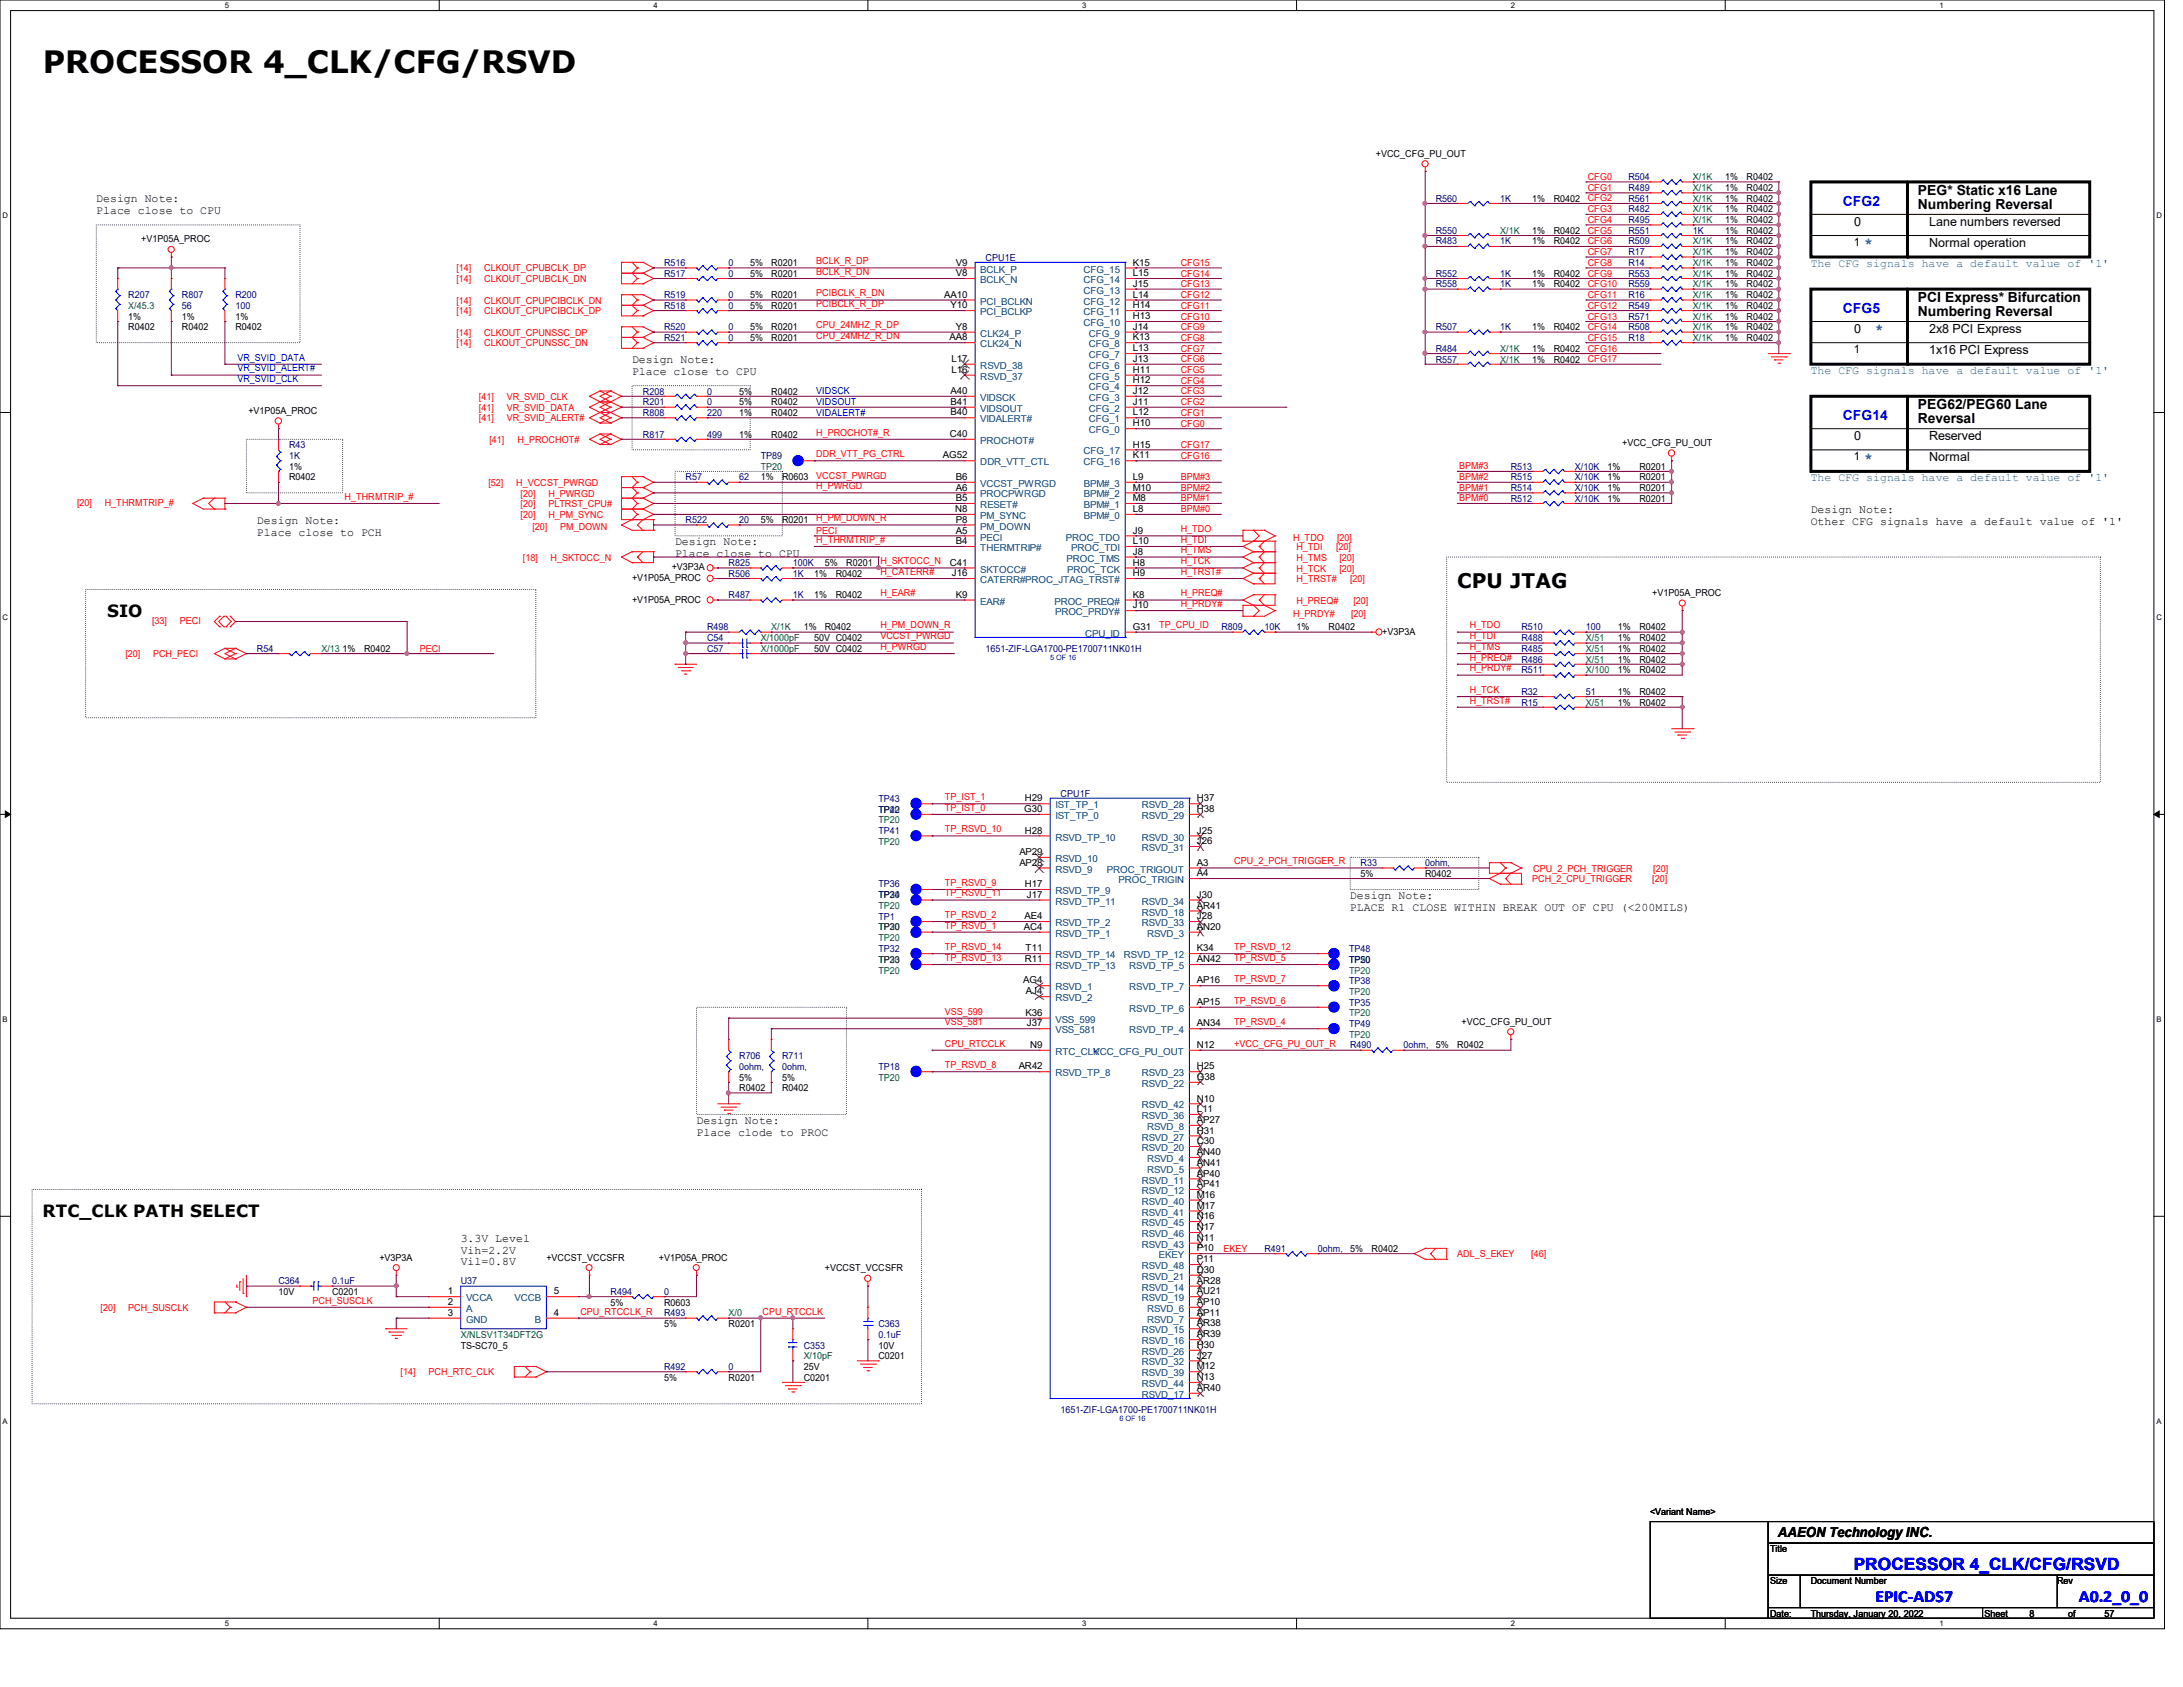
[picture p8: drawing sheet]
<svg xmlns="http://www.w3.org/2000/svg" width="279mm" height="216mm" viewBox="0 0 279 216" stroke-linecap="round" stroke-linejoin="round" font-family="sans-serif">
<defs><g id="words">
<text font-size="3.9" x="5.5" y="9.4">PROCESSOR 4_CLK/CFG/RSVD</text>
<text font-size="2.6" x="186.5" y="75.3">CPU JTAG</text>
<g font-size="2.2">
<text x="13.7" y="79">SIO</text>
<text x="5.5" y="155.7">RTC_CLK PATH SELECT</text>
</g>
<g font-size="2.2" fill="#00f">
<text x="237.3" y="200.9">PROCESSOR 4_CLK/CFG/RSVD</text>
<text x="240" y="205.1">EPIC-ADS7</text>
<text x="266.1" y="205.1">A0.2_0_0</text>
</g>
<g font-size="1.8" fill="#00f">
<text x="235.9" y="26.3">CFG2</text>
<text x="235.9" y="40">CFG5</text>
<text x="235.9" y="53.8">CFG14</text>
</g>
<g font-size="1.8">
<text x="245.5" y="24.9">PEG* Static x16 Lane</text>
<text x="245.5" y="26.8">Numbering Reversal</text>
<text x="245.5" y="38.7">PCI Express* Bifurcation</text>
<text x="245.5" y="40.5">Numbering Reversal</text>
<text x="245.5" y="52.4">PEG62/PEG60 Lane</text>
<text x="245.5" y="54.2">Reversal</text>
<text x="227.6" y="196.8">AAEON Technology INC.</text>
</g>
<g font-size="1.8" fill="#0080c0">
<text x="238.6" y="31.7">*</text>
<text x="240" y="42.7">*</text>
<text x="238.6" y="59.1">*</text>
</g>
<g font-size="1.6">
<text x="237.3" y="28.9">0</text>
<text x="246.9" y="28.9">Lane numbers reversed</text>
<text x="246.9" y="31.6">Normal operation</text>
<text x="237.3" y="42.6">0</text>
<text x="246.9" y="42.6">2x8 PCI Express</text>
<text x="246.9" y="45.3">1x16 PCI Express</text>
<text x="237.3" y="56.3">0</text>
<text x="246.9" y="56.3">Reserved</text>
<text x="246.9" y="59">Normal</text>
</g>
<g font-size="1.5">
<text x="12.3" y="25.9">Design Note:</text>
<text x="12.3" y="27.4">Place close to CPU</text>
<text x="237.3" y="31.5">1</text>
<text x="80.9" y="46.5">Design Note:</text>
<text x="80.9" y="48">Place close to CPU</text>
<text x="237.3" y="45.2">1</text>
<text x="237.3" y="58.9">1</text>
<text x="231.7" y="65.7">Design Note:</text>
<text x="32.9" y="67.1">Design Note:</text>
<text x="32.9" y="68.5">Place close to PCH</text>
<text x="86.4" y="69.8">Design Note:</text>
<text x="86.4" y="71.3">Place close to CPU</text>
<text x="231.7" y="67.1">Other CFG signals have a default value of '1'</text>
<text x="172.8" y="115.1">Design Note:</text>
<text x="172.8" y="116.5">PLACE R1 CLOSE WITHIN BREAK OUT OF CPU (&lt;200MILS)</text>
<text x="89.1" y="143.8">Design Note:</text>
<text x="89.1" y="145.3">Place clode to PROC</text>
<text x="59" y="159">3.3V Level</text>
<text x="59" y="160.4">Vih=2.2V</text>
<text x="59" y="161.9">Vil=0.8V</text>
</g>
<g font-size="1.5" fill="#0080c0">
<text x="231.7" y="34.1">The CFG signals have a default value of '1'</text>
<text x="231.7" y="47.8">The CFG signals have a default value of '1'</text>
<text x="231.7" y="61.6">The CFG signals have a default value of '1'</text>
</g>
<g font-size="1.2">
<text x="176.1" y="20.1">+VCC_CFG_PU_OUT</text>
<text x="220.8" y="23.1">1%</text>
<text x="223.5" y="23.1">R0402</text>
<text x="196.1" y="25.8">1%</text>
<text x="196.1" y="29.9">1%</text>
<text x="198.9" y="25.8">R0402</text>
<text x="198.9" y="29.9">R0402</text>
<text x="220.8" y="25.8">1%</text>
<text x="220.8" y="29.9">1%</text>
<text x="220.8" y="24.4">1%</text>
<text x="220.8" y="28.6">1%</text>
<text x="220.8" y="27.2">1%</text>
<text x="223.5" y="25.8">R0402</text>
<text x="223.5" y="29.9">R0402</text>
<text x="223.5" y="24.4">R0402</text>
<text x="223.5" y="28.6">R0402</text>
<text x="223.5" y="27.2">R0402</text>
<text x="18.1" y="31">+V1P05A_PROC</text>
<text x="96" y="35.4">5%</text>
<text x="96" y="34">5%</text>
<text x="98.7" y="35.4">R0201</text>
<text x="98.7" y="34">R0201</text>
<text x="122.3" y="35.3">V8</text>
<text x="122.3" y="34">V9</text>
<text x="145" y="34">K15</text>
<text x="145" y="35.3">L15</text>
<text x="196.1" y="35.4">1%</text>
<text x="196.1" y="31.3">1%</text>
<text x="198.9" y="35.4">R0402</text>
<text x="198.9" y="31.3">R0402</text>
<text x="220.8" y="32.7">1%</text>
<text x="220.8" y="35.4">1%</text>
<text x="220.8" y="31.3">1%</text>
<text x="220.8" y="34">1%</text>
<text x="223.5" y="32.7">R0402</text>
<text x="223.5" y="35.4">R0402</text>
<text x="223.5" y="31.3">R0402</text>
<text x="223.5" y="34">R0402</text>
<text x="16.4" y="40.9">1%</text>
<text x="23.3" y="40.9">1%</text>
<text x="30.1" y="40.9">1%</text>
<text x="96" y="38.1">5%</text>
<text x="96" y="39.5">5%</text>
<text x="98.7" y="38.1">R0201</text>
<text x="98.7" y="39.5">R0201</text>
<text x="120.9" y="38.1">AA10</text>
<text x="121.7" y="39.5">Y10</text>
<text x="145" y="40.9">H13</text>
<text x="145" y="39.5">H14</text>
<text x="145" y="36.7">J15</text>
<text x="145" y="38.1">L14</text>
<text x="196.1" y="36.8">1%</text>
<text x="198.9" y="36.8">R0402</text>
<text x="220.8" y="36.8">1%</text>
<text x="220.8" y="38.1">1%</text>
<text x="220.8" y="40.9">1%</text>
<text x="220.8" y="39.5">1%</text>
<text x="223.5" y="36.8">R0402</text>
<text x="223.5" y="38.1">R0402</text>
<text x="223.5" y="40.9">R0402</text>
<text x="223.5" y="39.5">R0402</text>
<text x="16.4" y="42.3">R0402</text>
<text x="23.3" y="42.3">R0402</text>
<text x="30.1" y="42.3">R0402</text>
<text x="96" y="42.3">5%</text>
<text x="96" y="43.6">5%</text>
<text x="98.7" y="42.3">R0201</text>
<text x="98.7" y="43.6">R0201</text>
<text x="121.5" y="43.6">AA8</text>
<text x="121.8" y="47.7">L16</text>
<text x="121.8" y="46.3">L17</text>
<text x="122.3" y="42.2">Y8</text>
<text x="145" y="47.7">H11</text>
<text x="145" y="46.3">J13</text>
<text x="145" y="42.2">J14</text>
<text x="145" y="43.6">K13</text>
<text x="145" y="45">L13</text>
<text x="196.1" y="42.3">1%</text>
<text x="196.1" y="45">1%</text>
<text x="196.1" y="46.4">1%</text>
<text x="198.9" y="42.3">R0402</text>
<text x="198.9" y="45">R0402</text>
<text x="198.9" y="46.4">R0402</text>
<text x="220.8" y="43.6">1%</text>
<text x="220.8" y="42.3">1%</text>
<text x="223.5" y="43.6">R0402</text>
<text x="223.5" y="42.3">R0402</text>
<text x="31.8" y="53">+V1P05A_PROC</text>
<text x="94.6" y="51.9">5%</text>
<text x="94.6" y="53.3">1%</text>
<text x="94.6" y="50.5">5%</text>
<text x="98.7" y="51.9">R0402</text>
<text x="98.7" y="53.3">R0402</text>
<text x="98.7" y="50.5">R0402</text>
<text x="121.7" y="50.4">A40</text>
<text x="121.7" y="53.2">B40</text>
<text x="121.7" y="51.8">B41</text>
<text x="145" y="49.1">H12</text>
<text x="145" y="51.8">J11</text>
<text x="145" y="50.4">J12</text>
<text x="145" y="53.2">L12</text>
<text x="94.6" y="56">1%</text>
<text x="98.7" y="56">R0402</text>
<text x="120.7" y="58.7">AG52</text>
<text x="121.6" y="55.9">C40</text>
<text x="145" y="54.6">H10</text>
<text x="145" y="57.3">H15</text>
<text x="145" y="58.7">K11</text>
<text x="207.6" y="57.1">+VCC_CFG_PU_OUT</text>
<text x="37" y="61.5">R0402</text>
<text x="37" y="60.1">1%</text>
<text x="97.4" y="61.5">1%</text>
<text x="100.1" y="61.5">R0603</text>
<text x="122.3" y="65.5">N8</text>
<text x="122.3" y="62.8">A6</text>
<text x="122.3" y="64.1">B5</text>
<text x="122.3" y="61.4">B6</text>
<text x="145" y="65.5">L8</text>
<text x="145" y="61.4">L9</text>
<text x="145" y="62.8">M10</text>
<text x="145" y="64.1">M8</text>
<text x="205.7" y="62.9">1%</text>
<text x="205.7" y="61.5">1%</text>
<text x="205.7" y="64.2">1%</text>
<text x="205.7" y="60.1">1%</text>
<text x="209.8" y="62.9">R0201</text>
<text x="209.8" y="61.5">R0201</text>
<text x="209.8" y="64.2">R0201</text>
<text x="209.8" y="60.1">R0201</text>
<text x="97.4" y="67">5%</text>
<text x="100.1" y="67">R0201</text>
<text x="122.3" y="68.3">A5</text>
<text x="122.3" y="69.6">B4</text>
<text x="122.3" y="66.9">P8</text>
<text x="145" y="71">J8</text>
<text x="145" y="68.3">J9</text>
<text x="145" y="69.6">L10</text>
<text x="80.9" y="77.1">+V1P05A_PROC</text>
<text x="80.9" y="74.4">+V1P05A_PROC</text>
<text x="86" y="73">+V3P3A</text>
<text x="104.2" y="73.8">1%</text>
<text x="104.2" y="76.6">1%</text>
<text x="105.6" y="72.4">5%</text>
<text x="107" y="73.8">R0402</text>
<text x="107" y="76.6">R0402</text>
<text x="108.3" y="72.4">R0201</text>
<text x="121.6" y="72.4">C41</text>
<text x="121.8" y="73.7">J16</text>
<text x="122.3" y="76.5">K9</text>
<text x="145" y="72.4">H8</text>
<text x="145" y="73.7">H9</text>
<text x="145" y="77.9">J10</text>
<text x="145" y="76.5">K8</text>
<text x="211.5" y="76.3">+V1P05A_PROC</text>
<text x="43.9" y="83.4">1%</text>
<text x="46.6" y="83.4">R0402</text>
<text x="102.9" y="80.7">1%</text>
<text x="104.2" y="82">50V C0402</text>
<text x="104.2" y="83.4">50V C0402</text>
<text x="105.6" y="80.7">R0402</text>
<text x="145" y="80.6">G31</text>
<text x="165.9" y="80.7">1%</text>
<text x="170" y="80.7">R0402</text>
<text x="176.9" y="81.2">+V3P3A</text>
<text x="207.1" y="82">1%</text>
<text x="207.1" y="80.7">1%</text>
<text x="207.1" y="83.4">1%</text>
<text x="209.8" y="82">R0402</text>
<text x="209.8" y="80.7">R0402</text>
<text x="209.8" y="83.4">R0402</text>
<text x="207.1" y="88.9">1%</text>
<text x="207.1" y="86.1">1%</text>
<text x="207.1" y="84.8">1%</text>
<text x="209.8" y="88.9">R0402</text>
<text x="209.8" y="86.1">R0402</text>
<text x="209.8" y="84.8">R0402</text>
<text x="207.1" y="90.3">1%</text>
<text x="209.8" y="90.3">R0402</text>
<text x="131.1" y="103.9">G30</text>
<text x="131.2" y="106.7">H28</text>
<text x="131.2" y="102.6">H29</text>
<text x="153.2" y="102.6">H37</text>
<text x="153.2" y="103.9">H38</text>
<text x="153.2" y="106.7">J25</text>
<text x="130.5" y="110.8">AP28</text>
<text x="130.5" y="109.4">AP29</text>
<text x="131.2" y="113.5">H17</text>
<text x="153.2" y="110.8">A3</text>
<text x="153.2" y="112.1">A4</text>
<text x="153.2" y="108">J26</text>
<text x="174.1" y="112.2">5%</text>
<text x="182.4" y="112.2">R0402</text>
<text x="131.1" y="119">AC4</text>
<text x="131.1" y="117.6">AE4</text>
<text x="131.4" y="114.9">J17</text>
<text x="153.2" y="119">AN20</text>
<text x="153.2" y="116.3">AR41</text>
<text x="153.2" y="117.6">J28</text>
<text x="153.2" y="114.9">J30</text>
<text x="131" y="125.9">AG4</text>
<text x="131.2" y="123.1">R11</text>
<text x="131.3" y="121.8">T11</text>
<text x="153.2" y="123.1">AN42</text>
<text x="153.2" y="125.9">AP16</text>
<text x="153.2" y="121.8">K34</text>
<text x="131.3" y="130">K36</text>
<text x="131.3" y="127.3">AJ4</text>
<text x="131.4" y="131.4">J37</text>
<text x="153.2" y="131.4">AN34</text>
<text x="153.2" y="128.6">AP15</text>
<text x="187.1" y="131.1">+VCC_CFG_PU_OUT</text>
<text x="130.4" y="136.9">AR42</text>
<text x="131.9" y="134.1">N9</text>
<text x="153.2" y="136.9">H25</text>
<text x="153.2" y="134.1">N12</text>
<text x="183.8" y="134.2">5%</text>
<text x="186.5" y="134.2">R0402</text>
<text x="94.6" y="138.3">5%</text>
<text x="94.6" y="139.7">R0402</text>
<text x="100.1" y="138.3">5%</text>
<text x="100.1" y="139.7">R0402</text>
<text x="153.2" y="143.7">AP27</text>
<text x="153.2" y="138.2">G38</text>
<text x="153.2" y="142.3">L11</text>
<text x="153.2" y="141">N10</text>
<text x="153.2" y="147.8">AN40</text>
<text x="153.2" y="149.2">AN41</text>
<text x="153.2" y="146.4">C30</text>
<text x="153.2" y="145.1">H31</text>
<text x="153.2" y="150.6">AP40</text>
<text x="153.2" y="151.9">AP41</text>
<text x="153.2" y="153.3">M16</text>
<text x="153.2" y="154.7">M17</text>
<text x="48.6" y="161.3">+V3P3A</text>
<text x="69.9" y="161.3">+VCCST_VCCSFR</text>
<text x="84.3" y="161.3">+V1P05A_PROC</text>
<text x="153.2" y="158.8">N11</text>
<text x="153.2" y="156">N16</text>
<text x="153.2" y="157.4">N17</text>
<text x="153.2" y="160.1">P10</text>
<text x="153.2" y="161.5">P11</text>
<text x="172.8" y="160.2">5%</text>
<text x="175.5" y="160.2">R0402</text>
<text x="35.6" y="165.7">10V</text>
<text x="42.5" y="165.7">C0201</text>
<text x="57.3" y="165.7">1</text>
<text x="57.3" y="167">2</text>
<text x="70.9" y="165.7">5</text>
<text x="78.1" y="167.1">5%</text>
<text x="85" y="167.1">R0603</text>
<text x="105.6" y="162.7">+VCCST_VCCSFR</text>
<text x="153.2" y="167">AP10</text>
<text x="153.2" y="164.3">AR28</text>
<text x="153.2" y="165.7">AU21</text>
<text x="153.2" y="162.9">D30</text>
<text x="57.3" y="168.4">3</text>
<text x="59" y="172.6">TS-SC70_5</text>
<text x="70.9" y="168.4">4</text>
<text x="85" y="169.8">5%</text>
<text x="93.3" y="169.8">R0201</text>
<text x="112.4" y="173.9">C0201</text>
<text x="112.4" y="172.6">10V</text>
<text x="153.2" y="168.4">AP11</text>
<text x="153.2" y="169.8">AR38</text>
<text x="153.2" y="171.2">AR39</text>
<text x="153.2" y="172.5">H30</text>
<text x="153.2" y="173.9">J27</text>
<text x="85" y="176.7">5%</text>
<text x="93.3" y="176.7">R0201</text>
<text x="102.9" y="176.7">C0201</text>
<text x="102.9" y="175.3">25V</text>
<text x="153.2" y="178">AR40</text>
<text x="153.2" y="175.3">M12</text>
<text x="153.2" y="176.6">N13</text>
<text x="211.2" y="193.8">&lt;Variant Name&gt;</text>
<text x="226.5" y="198.6">Title</text>
<text x="226.5" y="202.7">Size</text>
<text x="231.8" y="202.7">Document Number</text>
<text x="263.3" y="202.7">Rev</text>
<text x="226.5" y="206.9">Date:</text>
<text x="231.8" y="206.9">Thursday, January 20, 2022</text>
<text x="254" y="206.9">Sheet</text>
<text x="259.7" y="206.9">8</text>
<text x="264.7" y="206.9">of</text>
<text x="269.3" y="206.9">57</text>
</g>
<g font-size="1.2" fill="#f00">
<text x="203.2" y="23">CFG0</text>
<text x="203.2" y="24.4">CFG1</text>
<text x="203.2" y="25.8">CFG2</text>
<text x="203.2" y="27.2">CFG3</text>
<text x="203.2" y="28.5">CFG4</text>
<text x="203.2" y="29.9">CFG5</text>
<text x="58.4" y="34.7">[14]</text>
<text x="62" y="34.7">CLKOUT_CPUBCLK_DP</text>
<text x="104.5" y="33.8">BCLK_R_DP</text>
<text x="104.5" y="35.2">BCLK_R_DN</text>
<text x="151.1" y="35.4">CFG14</text>
<text x="151.1" y="34">CFG15</text>
<text x="203.2" y="31.3">CFG6</text>
<text x="203.2" y="32.6">CFG7</text>
<text x="203.2" y="34">CFG8</text>
<text x="203.2" y="35.4">CFG9</text>
<text x="58.4" y="36.1">[14]</text>
<text x="58.4" y="40.2">[14]</text>
<text x="58.4" y="38.9">[14]</text>
<text x="62" y="36.1">CLKOUT_CPUBCLK_DN</text>
<text x="62" y="40.2">CLKOUT_CPUPCIBCLK_DP</text>
<text x="62" y="38.9">CLKOUT_CPUPCIBCLK_DN</text>
<text x="104.5" y="39.3">PCIBCLK_R_DP</text>
<text x="104.5" y="37.9">PCIBCLK_R_DN</text>
<text x="151.1" y="40.9">CFG10</text>
<text x="151.1" y="39.5">CFG11</text>
<text x="151.1" y="38.1">CFG12</text>
<text x="151.1" y="36.7">CFG13</text>
<text x="203.2" y="36.7">CFG10</text>
<text x="203.2" y="38.1">CFG11</text>
<text x="203.2" y="39.5">CFG12</text>
<text x="203.2" y="40.9">CFG13</text>
<text x="58.4" y="43">[14]</text>
<text x="58.4" y="44.3">[14]</text>
<text x="62" y="43">CLKOUT_CPUNSSC_DP</text>
<text x="62" y="44.3">CLKOUT_CPUNSSC_DN</text>
<text x="104.5" y="42">CPU_24MHZ_R_DP</text>
<text x="104.5" y="43.4">CPU_24MHZ_R_DN</text>
<text x="151.1" y="47.8">CFG5</text>
<text x="151.1" y="46.4">CFG6</text>
<text x="151.1" y="45">CFG7</text>
<text x="151.1" y="43.6">CFG8</text>
<text x="151.1" y="42.2">CFG9</text>
<text x="203.2" y="42.2">CFG14</text>
<text x="203.2" y="43.6">CFG15</text>
<text x="203.2" y="45">CFG16</text>
<text x="203.2" y="46.4">CFG17</text>
<text x="61.3" y="53.9">[41]</text>
<text x="61.3" y="52.6">[41]</text>
<text x="61.3" y="51.2">[41]</text>
<text x="64.8" y="53.9">VR_SVID_ALERT#</text>
<text x="64.8" y="52.6">VR_SVID_DATA</text>
<text x="64.8" y="51.2">VR_SVID_CLK</text>
<text x="151.1" y="53.2">CFG1</text>
<text x="151.1" y="51.9">CFG2</text>
<text x="151.1" y="50.5">CFG3</text>
<text x="151.1" y="49.1">CFG4</text>
<text x="62.6" y="56.7">[41]</text>
<text x="66.2" y="56.7">H_PROCHOT#</text>
<text x="104.5" y="55.8">H_PROCHOT#_R</text>
<text x="104.5" y="58.5">DDR_VTT_PG_CTRL</text>
<text x="151.1" y="54.6">CFG0</text>
<text x="151.1" y="58.7">CFG16</text>
<text x="151.1" y="57.3">CFG17</text>
<text x="9.9" y="64.8">[20]</text>
<text x="13.4" y="64.8">H_THRMTRIP_#</text>
<text x="44.1" y="64">H_THRMTRIP_#</text>
<text x="62.5" y="62.1">[52]</text>
<text x="66.1" y="62.1">H_VCCST_PWRGD</text>
<text x="66.6" y="64.9">[20]</text>
<text x="66.6" y="63.5">[20]</text>
<text x="70.2" y="64.9">PLTRST_CPU#</text>
<text x="70.2" y="63.5">H_PWRGD</text>
<text x="104.5" y="62.6">H_PWRGD</text>
<text x="104.5" y="61.3">VCCST_PWRGD</text>
<text x="151.1" y="64.2">BPM#1</text>
<text x="151.1" y="65.6">BPM#0</text>
<text x="151.1" y="62.8">BPM#2</text>
<text x="151.1" y="61.5">BPM#3</text>
<text x="186.8" y="64.2">BPM#0</text>
<text x="186.8" y="60.1">BPM#3</text>
<text x="186.8" y="61.5">BPM#2</text>
<text x="186.8" y="62.8">BPM#1</text>
<text x="66.6" y="66.3">[20]</text>
<text x="66.9" y="71.8">[18]</text>
<text x="68.2" y="67.8">[20]</text>
<text x="70.2" y="66.3">H_PM_SYNC</text>
<text x="70.5" y="71.8">H_SKTOCC_N</text>
<text x="71.7" y="67.8">PM_DOWN</text>
<text x="104.5" y="68.3">PECI</text>
<text x="104.5" y="66.7">H_PM_DOWN_R</text>
<text x="104.5" y="69.5">H_THRMTRIP_#</text>
<text x="151.1" y="69.5">H_TDI</text>
<text x="151.1" y="70.8">H_TMS</text>
<text x="151.1" y="68.1">H_TDO</text>
<text x="165.5" y="69.3">H_TDO</text>
<text x="165.9" y="70.4">H_TDI</text>
<text x="165.9" y="71.8">H_TMS</text>
<text x="171" y="70.4">[20]</text>
<text x="171.1" y="69.3">[20]</text>
<text x="171.4" y="71.8">[20]</text>
<text x="112.7" y="76.3">H_EAR#</text>
<text x="112.7" y="72.2">H_SKTOCC_N</text>
<text x="112.7" y="73.6">H_CATERR#</text>
<text x="151.1" y="72.2">H_TCK</text>
<text x="151.1" y="73.6">H_TRST#</text>
<text x="151.1" y="76.3">H_PREQ#</text>
<text x="151.1" y="77.7">H_PRDY#</text>
<text x="165.9" y="77.3">H_PREQ#</text>
<text x="165.9" y="73.2">H_TCK</text>
<text x="165.9" y="74.5">H_TRST#</text>
<text x="171.4" y="73.2">[20]</text>
<text x="172.8" y="74.5">[20]</text>
<text x="173.2" y="77.3">[20]</text>
<text x="19.5" y="79.8">[33]</text>
<text x="23" y="79.8">PECI</text>
<text x="53.7" y="83.4">PECI</text>
<text x="112.7" y="80.4">H_PM_DOWN_R</text>
<text x="112.7" y="81.8">VCCST_PWRGD</text>
<text x="112.7" y="83.2">H_PWRGD</text>
<text x="148.4" y="80.4">TP_CPU_ID</text>
<text x="165.5" y="78.9">H_PRDY#</text>
<text x="172.9" y="78.9">[20]</text>
<text x="188.1" y="80.4">H_TDO</text>
<text x="188.1" y="81.8">H_TDI</text>
<text x="188.1" y="83.2">H_TMS</text>
<text x="16" y="84.1">[20]</text>
<text x="19.6" y="84.1">PCH_PECI</text>
<text x="188.1" y="84.5">H_PREQ#</text>
<text x="188.1" y="88.7">H_TCK</text>
<text x="188.1" y="85.9">H_PRDY#</text>
<text x="188.1" y="90">H_TRST#</text>
<text x="120.9" y="102.4">TP_IST_1</text>
<text x="120.9" y="103.8">TP_IST_0</text>
<text x="120.9" y="106.5">TP_RSVD_10</text>
<text x="120.9" y="113.4">TP_RSVD_9</text>
<text x="158" y="110.6">CPU_2_PCH_TRIGGER_R</text>
<text x="196.1" y="112.9">PCH_2_CPU_TRIGGER</text>
<text x="196.2" y="111.5">CPU_2_PCH_TRIGGER</text>
<text x="211.5" y="112.9">[20]</text>
<text x="211.6" y="111.5">[20]</text>
<text x="120.9" y="114.7">TP_RSVD_11</text>
<text x="120.9" y="117.5">TP_RSVD_2</text>
<text x="120.9" y="118.8">TP_RSVD_1</text>
<text x="120.9" y="121.6">TP_RSVD_14</text>
<text x="120.9" y="123">TP_RSVD_13</text>
<text x="158" y="121.6">TP_RSVD_12</text>
<text x="158" y="123">TP_RSVD_5</text>
<text x="158" y="125.7">TP_RSVD_7</text>
<text x="120.9" y="131.2">VSS_581</text>
<text x="120.9" y="129.8">VSS_599</text>
<text x="158" y="128.4">TP_RSVD_6</text>
<text x="158" y="131.2">TP_RSVD_4</text>
<text x="120.9" y="136.7">TP_RSVD_8</text>
<text x="120.9" y="133.9">CPU_RTCCLK</text>
<text x="158" y="133.9">+VCC_CFG_PU_OUT_R</text>
<text x="156.6" y="160.2">EKEY</text>
<text x="186.5" y="160.9">ADL_S_EKEY</text>
<text x="196" y="160.9">[46]</text>
<text x="12.9" y="167.8">[20]</text>
<text x="16.4" y="167.8">PCH_SUSCLK</text>
<text x="40" y="166.8">PCH_SUSCLK</text>
<text x="74.3" y="168.2">CPU_RTCCLK_R</text>
<text x="97.6" y="168.2">CPU_RTCCLK</text>
<text x="51.3" y="176">[14]</text>
<text x="54.9" y="176">PCH_RTC_CLK</text>
</g>
<g font-size="1.2" fill="#000080">
<text x="208.4" y="23.1">R504</text>
<text x="183.8" y="25.8">R560</text>
<text x="183.8" y="29.9">R550</text>
<text x="192" y="25.8">1K</text>
<text x="208.4" y="25.8">R561</text>
<text x="208.4" y="29.9">R551</text>
<text x="208.4" y="24.4">R489</text>
<text x="208.4" y="28.6">R495</text>
<text x="208.4" y="27.2">R482</text>
<text x="216.7" y="29.9">1K</text>
<text x="85" y="35.4">R517</text>
<text x="85" y="34">R516</text>
<text x="93.3" y="35.4">0</text>
<text x="93.3" y="34">0</text>
<text x="126.1" y="33.4">CPU1E</text>
<text x="183.8" y="35.4">R552</text>
<text x="183.8" y="31.3">R483</text>
<text x="192" y="35.4">1K</text>
<text x="192" y="31.3">1K</text>
<text x="208.4" y="32.7">R17</text>
<text x="208.4" y="35.4">R553</text>
<text x="208.4" y="31.3">R509</text>
<text x="208.4" y="34">R14</text>
<text x="16.4" y="38.1">R207</text>
<text x="23.3" y="38.1">R807</text>
<text x="23.3" y="39.5">56</text>
<text x="30.1" y="38.1">R200</text>
<text x="30.1" y="39.5">100</text>
<text x="85" y="38.1">R519</text>
<text x="85" y="39.5">R518</text>
<text x="93.3" y="38.1">0</text>
<text x="93.3" y="39.5">0</text>
<text x="183.8" y="36.8">R558</text>
<text x="192" y="36.8">1K</text>
<text x="208.4" y="36.8">R559</text>
<text x="208.4" y="38.1">R16</text>
<text x="208.4" y="40.9">R571</text>
<text x="208.4" y="39.5">R549</text>
<text x="85" y="42.3">R520</text>
<text x="85" y="43.6">R521</text>
<text x="93.3" y="42.3">0</text>
<text x="93.3" y="43.6">0</text>
<text x="183.8" y="42.3">R507</text>
<text x="183.8" y="45">R484</text>
<text x="183.8" y="46.4">R557</text>
<text x="192" y="42.3">1K</text>
<text x="208.4" y="43.6">R18</text>
<text x="208.4" y="42.3">R508</text>
<text x="82.3" y="51.9">R201</text>
<text x="82.3" y="53.3">R808</text>
<text x="82.3" y="50.5">R208</text>
<text x="90.5" y="51.9">0</text>
<text x="90.5" y="53.3">220</text>
<text x="90.5" y="50.5">0</text>
<text x="37" y="57.4">R43</text>
<text x="37" y="58.7">1K</text>
<text x="82.3" y="56">R817</text>
<text x="90.5" y="56">499</text>
<text x="97.4" y="58.7">TP89</text>
<text x="87.7" y="61.5">R57</text>
<text x="94.6" y="61.5">62</text>
<text x="193.4" y="62.9">R514</text>
<text x="193.4" y="61.5">R515</text>
<text x="193.4" y="64.2">R512</text>
<text x="193.4" y="60.1">R513</text>
<text x="201.6" y="62.9">X/10K</text>
<text x="201.6" y="61.5">X/10K</text>
<text x="201.6" y="64.2">X/10K</text>
<text x="201.6" y="60.1">X/10K</text>
<text x="87.7" y="67">R522</text>
<text x="94.6" y="67">20</text>
<text x="93.3" y="73.8">R506</text>
<text x="93.3" y="76.6">R487</text>
<text x="93.3" y="72.4">R825</text>
<text x="101.5" y="73.8">1K</text>
<text x="101.5" y="76.6">1K</text>
<text x="101.5" y="72.4">100K</text>
<text x="32.9" y="83.4">R54</text>
<text x="90.5" y="82">C54</text>
<text x="90.5" y="83.4">C57</text>
<text x="90.5" y="80.7">R498</text>
<text x="126.1" y="83.4">1651-ZIF-LGA1700-PE1700711NK01H</text>
<text x="156.3" y="80.7">R809</text>
<text x="161.8" y="80.7">10K</text>
<text x="194.7" y="82">R488</text>
<text x="194.7" y="80.7">R510</text>
<text x="194.7" y="83.4">R485</text>
<text x="203" y="80.7">100</text>
<text x="194.7" y="88.9">R32</text>
<text x="194.7" y="86.1">R511</text>
<text x="194.7" y="84.8">R486</text>
<text x="203" y="88.9">51</text>
<text x="194.7" y="90.3">R15</text>
<text x="135.8" y="101.9">CPU1F</text>
<text x="112.4" y="102.6">TP43</text>
<text x="112.4" y="106.7">TP41</text>
<text x="112.4" y="104">TP42</text>
<text x="112.4" y="113.6">TP36</text>
<text x="174.1" y="110.9">R33</text>
<text x="182.4" y="110.9">0ohm,</text>
<text x="112.4" y="119.1">TP30</text>
<text x="112.4" y="117.7">TP1</text>
<text x="112.4" y="115">TP34</text>
<text x="112.4" y="123.2">TP33</text>
<text x="112.4" y="121.8">TP32</text>
<text x="172.7" y="121.8">TP48</text>
<text x="172.7" y="123.2">TP50</text>
<text x="172.7" y="125.9">TP38</text>
<text x="172.7" y="128.7">TP35</text>
<text x="172.7" y="131.4">TP49</text>
<text x="94.6" y="135.6">R706</text>
<text x="94.6" y="136.9">0ohm,</text>
<text x="100.1" y="135.6">R711</text>
<text x="100.1" y="136.9">0ohm,</text>
<text x="112.4" y="136.9">TP18</text>
<text x="172.8" y="134.2">R490</text>
<text x="179.6" y="134.2">0ohm,</text>
<text x="161.8" y="160.2">R491</text>
<text x="168.7" y="160.2">0ohm,</text>
<text x="35.6" y="164.3">C364</text>
<text x="42.5" y="164.3">0.1uF</text>
<text x="59" y="164.3">U37</text>
<text x="78.1" y="165.7">R494</text>
<text x="85" y="165.7">0</text>
<text x="85" y="168.4">R493</text>
<text x="102.9" y="172.6">C353</text>
<text x="112.4" y="169.8">C363</text>
<text x="112.4" y="171.2">0.1uF</text>
<text x="85" y="175.3">R492</text>
<text x="93.3" y="175.3">0</text>
<text x="135.8" y="180.8">1651-ZIF-LGA1700-PE1700711NK01H</text>
</g>
<g font-size="1.2" fill="#008000">
<text x="216.7" y="23.1">X/1K</text>
<text x="192" y="29.9">X/1K</text>
<text x="216.7" y="25.8">X/1K</text>
<text x="216.7" y="24.4">X/1K</text>
<text x="216.7" y="28.6">X/1K</text>
<text x="216.7" y="27.2">X/1K</text>
<text x="216.7" y="32.7">X/1K</text>
<text x="216.7" y="35.4">X/1K</text>
<text x="216.7" y="31.3">X/1K</text>
<text x="216.7" y="34">X/1K</text>
<text x="16.4" y="39.5">X/45.3</text>
<text x="216.7" y="36.8">X/1K</text>
<text x="216.7" y="38.1">X/1K</text>
<text x="216.7" y="40.9">X/1K</text>
<text x="216.7" y="39.5">X/1K</text>
<text x="192" y="45">X/1K</text>
<text x="192" y="46.4">X/1K</text>
<text x="216.7" y="43.6">X/1K</text>
<text x="216.7" y="42.3">X/1K</text>
<text x="97.4" y="60.1">TP20</text>
<text x="41.1" y="83.4">X/13</text>
<text x="97.4" y="82">X/1000pF</text>
<text x="97.4" y="83.4">X/1000pF</text>
<text x="98.7" y="80.7">X/1K</text>
<text x="203" y="82">X/51</text>
<text x="203" y="83.4">X/51</text>
<text x="203" y="86.1">X/100</text>
<text x="203" y="84.8">X/51</text>
<text x="203" y="90.3">X/51</text>
<text x="112.4" y="104">TP20</text>
<text x="112.4" y="105.4">TP20</text>
<text x="112.4" y="108.1">TP20</text>
<text x="112.4" y="119.1">TP20</text>
<text x="112.4" y="115">TP20</text>
<text x="112.4" y="116.3">TP20</text>
<text x="112.4" y="120.4">TP20</text>
<text x="112.4" y="124.6">TP20</text>
<text x="112.4" y="123.2">TP20</text>
<text x="172.7" y="123.2">TP20</text>
<text x="172.7" y="124.6">TP20</text>
<text x="172.7" y="130">TP20</text>
<text x="172.7" y="127.3">TP20</text>
<text x="172.7" y="132.8">TP20</text>
<text x="112.4" y="138.3">TP20</text>
<text x="59" y="171.2">X/NLSV1T34DFT2G</text>
<text x="93.3" y="168.4">X/0</text>
<text x="102.9" y="173.9">X/10pF</text>
</g>
<g font-size="1.2" fill="#004080">
<text x="125.5" y="34.9">BCLK_P</text>
<text x="138.7" y="34.9">CFG_15</text>
<text x="125.5" y="39">PCI_BCLKN</text>
<text x="125.5" y="36.2">BCLK_N</text>
<text x="125.5" y="40.3">PCI_BCLKP</text>
<text x="138.7" y="41.7">CFG_10</text>
<text x="138.7" y="40.3">CFG_11</text>
<text x="138.7" y="37.6">CFG_13</text>
<text x="138.7" y="39">CFG_12</text>
<text x="138.7" y="36.2">CFG_14</text>
<text x="125.5" y="44.5">CLK24_N</text>
<text x="125.5" y="47.2">RSVD_38</text>
<text x="125.5" y="43.1">CLK24_P</text>
<text x="139.4" y="47.2">CFG_6</text>
<text x="139.4" y="43.1">CFG_9</text>
<text x="139.4" y="44.5">CFG_8</text>
<text x="139.4" y="45.8">CFG_7</text>
<text x="125.5" y="51.3">VIDSCK</text>
<text x="125.5" y="52.7">VIDSOUT</text>
<text x="125.5" y="48.6">RSVD_37</text>
<text x="139.4" y="48.6">CFG_5</text>
<text x="139.4" y="50">CFG_4</text>
<text x="139.4" y="52.7">CFG_2</text>
<text x="139.4" y="51.3">CFG_3</text>
<text x="125.5" y="59.6">DDR_VTT_CTL</text>
<text x="125.5" y="54.1">VIDALERT#</text>
<text x="125.5" y="56.8">PROCHOT#</text>
<text x="138.7" y="58.2">CFG_17</text>
<text x="138.7" y="59.6">CFG_16</text>
<text x="139.4" y="55.5">CFG_0</text>
<text x="139.4" y="54.1">CFG_1</text>
<text x="125.5" y="63.7">PROCPWRGD</text>
<text x="125.5" y="65">RESET#</text>
<text x="125.5" y="62.3">VCCST_PWRGD</text>
<text x="138.7" y="62.3">BPM#_3</text>
<text x="138.7" y="63.7">BPM#_2</text>
<text x="138.7" y="65">BPM#_1</text>
<text x="125.5" y="69.2">PECI</text>
<text x="125.5" y="70.5">THERMTRIP#</text>
<text x="125.5" y="66.4">PM_SYNC</text>
<text x="125.5" y="67.8">PM_DOWN</text>
<text x="136.4" y="69.2">PROC_TDO</text>
<text x="136.5" y="71.9">PROC_TMS</text>
<text x="137.1" y="70.5">PROC_TDI</text>
<text x="138.7" y="66.4">BPM#_0</text>
<text x="125.5" y="73.3">SKTOCC#</text>
<text x="125.5" y="74.6">CATERR#PROC_JTAG_TRST#</text>
<text x="125.5" y="77.4">EAR#</text>
<text x="135" y="77.4">PROC_PREQ#</text>
<text x="136.6" y="73.3">PROC_TCK</text>
<text x="135" y="78.7">PROC_PRDY#</text>
<text x="138.9" y="81.5">CPU_ID</text>
<text x="135.1" y="104.8">IST_TP_0</text>
<text x="135.1" y="107.6">RSVD_TP_10</text>
<text x="135.1" y="103.5">IST_TP_1</text>
<text x="146.1" y="103.5">RSVD_28</text>
<text x="146.1" y="104.8">RSVD_29</text>
<text x="146.1" y="107.6">RSVD_30</text>
<text x="135.1" y="111.7">RSVD_9</text>
<text x="135.1" y="110.3">RSVD_10</text>
<text x="141.7" y="111.7">PROC_TRIGOUT</text>
<text x="143.2" y="113">PROC_TRIGIN</text>
<text x="146.1" y="108.9">RSVD_31</text>
<text x="135.1" y="119.9">RSVD_TP_1</text>
<text x="135.1" y="118.5">RSVD_TP_2</text>
<text x="135.1" y="114.4">RSVD_TP_9</text>
<text x="135.1" y="115.8">RSVD_TP_11</text>
<text x="146.1" y="117.2">RSVD_18</text>
<text x="146.1" y="118.5">RSVD_33</text>
<text x="146.1" y="115.8">RSVD_34</text>
<text x="146.8" y="119.9">RSVD_3</text>
<text x="135.1" y="124">RSVD_TP_13</text>
<text x="135.1" y="122.6">RSVD_TP_14</text>
<text x="143.8" y="122.6">RSVD_TP_12</text>
<text x="144.5" y="124">RSVD_TP_5</text>
<text x="135.1" y="126.7">RSVD_1</text>
<text x="135.1" y="128.1">RSVD_2</text>
<text x="135.1" y="130.9">VSS_599</text>
<text x="144.5" y="129.5">RSVD_TP_6</text>
<text x="144.5" y="126.7">RSVD_TP_7</text>
<text x="135.1" y="137.8">RSVD_TP_8</text>
<text x="135.1" y="132.2">VSS_581</text>
<text x="135.1" y="135">RTC_CLK</text>
<text x="139.9" y="135">VCC_CFG_PU_OUT</text>
<text x="144.5" y="132.2">RSVD_TP_4</text>
<text x="146.1" y="137.8">RSVD_23</text>
<text x="146.1" y="139.1">RSVD_22</text>
<text x="146.1" y="143.2">RSVD_36</text>
<text x="146.1" y="141.9">RSVD_42</text>
<text x="146.1" y="147.3">RSVD_20</text>
<text x="146.1" y="146">RSVD_27</text>
<text x="146.8" y="148.7">RSVD_4</text>
<text x="146.8" y="144.6">RSVD_8</text>
<text x="146.1" y="151.5">RSVD_11</text>
<text x="146.1" y="152.8">RSVD_12</text>
<text x="146.1" y="154.2">RSVD_40</text>
<text x="146.1" y="155.6">RSVD_41</text>
<text x="146.8" y="150.1">RSVD_5</text>
<text x="146.1" y="159.7">RSVD_43</text>
<text x="146.1" y="156.9">RSVD_45</text>
<text x="146.1" y="158.3">RSVD_46</text>
<text x="148.3" y="161">EKEY</text>
<text x="59.6" y="166.5">VCCA</text>
<text x="59.6" y="167.9">A</text>
<text x="65.9" y="166.5">VCCB</text>
<text x="146.1" y="165.2">RSVD_14</text>
<text x="146.1" y="166.5">RSVD_19</text>
<text x="146.1" y="163.8">RSVD_21</text>
<text x="146.1" y="162.4">RSVD_48</text>
<text x="146.8" y="167.9">RSVD_6</text>
<text x="59.6" y="169.3">GND</text>
<text x="68.4" y="169.3">B</text>
<text x="146.1" y="170.6">RSVD_15</text>
<text x="146.1" y="172">RSVD_16</text>
<text x="146.1" y="173.4">RSVD_26</text>
<text x="146.8" y="169.3">RSVD_7</text>
<text x="146.1" y="178.9">RSVD_17</text>
<text x="146.1" y="174.8">RSVD_32</text>
<text x="146.1" y="176.1">RSVD_39</text>
<text x="146.1" y="177.5">RSVD_44</text>
</g>
<g font-size="1.2" fill="#00f">
<text x="30.4" y="46.1">VR_SVID_DATA</text>
<text x="30.4" y="47.5">VR_SVID_ALERT#</text>
<text x="30.4" y="48.9">VR_SVID_CLK</text>
<text x="104.5" y="53.2">VIDALERT#</text>
<text x="104.5" y="50.5">VIDSCK</text>
<text x="104.5" y="51.9">VIDSOUT</text>
</g>
<g font-size="1">
<text x="28.8" y="1">5</text>
<text x="83.6" y="1">4</text>
<text x="138.5" y="1">3</text>
<text x="193.4" y="1">2</text>
<text x="248.2" y="1">1</text>
<text x=".3" y="27.9">D</text>
<text x="276" y="27.9">D</text>
<text x=".3" y="79.4">C</text>
<text x="276" y="79.4">C</text>
<text x=".3" y="130.8">B</text>
<text x="276" y="130.8">B</text>
<text x=".3" y="182.2">A</text>
<text x="276" y="182.2">A</text>
<text x="28.8" y="208.1">5</text>
<text x="83.6" y="208.1">4</text>
<text x="138.5" y="208.1">3</text>
<text x="193.4" y="208.1">2</text>
<text x="248.2" y="208.1">1</text>
</g>
<g font-size=".9" fill="#00f">
<text x="134.4" y="84.5">5 OF 16</text>
<text x="143.3" y="181.9">6 OF 16</text>
</g>
</g></defs>
<path d="M0 0h277v208.4h-277zM1.4 1.4h274.3v205.7h-274.3z" fill="none" stroke="#000" stroke-width=".13"/>
<g fill="#fff">
<path d="M28.8 .1h.5v1.1h-.5z"/>
<path d="M28.8 207.2h.5v1.1h-.5z"/>
</g>
<path d="M56.2 0v1.4M56.2 207.1v1.3" fill="none" stroke="#000" stroke-width=".13"/>
<g fill="#fff">
<path d="M83.7 .1h.5v1.1h-.5z"/>
<path d="M83.7 207.2h.5v1.1h-.5z"/>
</g>
<path d="M111.1 0v1.4M111.1 207.1v1.3" fill="none" stroke="#000" stroke-width=".13"/>
<g fill="#fff">
<path d="M138.5 .1h.6v1.1h-.6z"/>
<path d="M138.5 207.2h.6v1.1h-.6z"/>
</g>
<path d="M165.9 0v1.4M165.9 207.1v1.3" fill="none" stroke="#000" stroke-width=".13"/>
<g fill="#fff">
<path d="M193.4 .1h.5v1.1h-.5z"/>
<path d="M193.4 207.2h.5v1.1h-.5z"/>
</g>
<path d="M220.8 0v1.4M220.8 207.1v1.3" fill="none" stroke="#000" stroke-width=".13"/>
<g fill="#fff">
<path d="M248.2 .1h.6v1.1h-.6z"/>
<path d="M248.2 207.2h.6v1.1h-.6z"/>
<path d="M.3 27.1h.8v1.1h-.8z"/>
<path d="M276 27.1h.7v1.1h-.7z"/>
<path d="M.3 78.5h.8v1.1h-.8z"/>
<path d="M276 78.5h.7v1.1h-.7z"/>
</g>
<path d="M0 52.8h1.4M275.7 52.8h1.3" fill="none" stroke="#000" stroke-width=".13"/>
<g fill="#fff">
<path d="M.3 129.9h.7v1.1h-.7z"/>
<path d="M276 129.9h.6v1.1h-.6z"/>
</g>
<path d="M0 104.2h1.4M275.7 104.2h1.3" fill="none" stroke="#000" stroke-width=".13"/>
<path d="M.7 103.8l.7 .4-.7 .4zM275.7 104.2l.7-.4v.8z" fill="#000" stroke="#000" stroke-width=".13"/>
<g fill="#fff">
<path d="M.3 181.4h.7v1.1h-.7z"/>
<path d="M276 181.4h.6v1.1h-.6z"/>
</g>
<g fill="none" stroke="#000" stroke-width=".13">
<path d="M231.8 27.4h35.7M231.8 30.1h35.7M267.5 27.4h.1M267.5 30.1h.1M231.8 41.1h35.7M231.8 43.9h35.7M231.8 54.9h35.7M231.8 57.6h35.7M267.5 41.1h.1M267.5 43.9h.1M267.5 54.9h.1M267.5 57.6h.1"/>
<path d="M0 155.7h1.4M275.7 155.7h1.3M211.2 194.7h15.1v12.4h-15.1zM226.3 194.7h49.4v2.8h-49.4zM226.3 197.5h49.4v4.1h-49.4zM226.3 201.6h4.1v4.1h-4.1zM226.3 205.7h27.4v1.4h-27.4zM230.4 201.6h32.9v4.1h-32.9zM253.7 205.7h22v1.4h-22zM263.3 201.6h12.4v4.1h-12.4z"/>
</g>
<path d="M12.3 28.8h26.1v15.1h-26.1zM31.5 56.2h12.4v6.9h-12.4zM80.9 49.4h15.1v8.2h-15.1zM11 75.4h57.6v16.5h-57.6zM86.4 60.3h13.7v8.3h-13.7zM185.2 71.3h83.6v28.8h-83.6zM172.8 109.7h16.5v4.1h-16.5zM89.2 128.9h19.1v13.7h-19.1zM4.1 152.2h113.8v27.5h-113.8z" fill="none" stroke="#000" stroke-width=".13" stroke-dasharray="0 .3"/>
<path d="M231.8 23.3h35.7v9.6h-35.7zM231.8 37h35.7v9.6h-35.7zM244.1 23.3v9.6M244.1 37v9.6M231.8 50.7h35.7v9.6h-35.7zM244.1 50.7v9.6" fill="none" stroke="#000" stroke-width=".38"/>
<g fill="#000">
<circle cx="244.1" cy="32.9" r=".19"/>
<circle cx="244.1" cy="46.6" r=".19"/>
<circle cx="244.1" cy="60.3" r=".19"/>
</g>
<g fill="none" stroke="#f00" stroke-width=".13">
<path d="M15.1 35.6h.1M15.1 35.6v1.4M15.1 39.8v1.3M21.9 32.9h.1M21.9 35.6h.1M21.9 32.3v.6M21.9 35.6v1.4M21.9 39.8v1.3M28.8 35.6h.1M28.8 35.6v1.4M28.8 39.8v1.3M79.5 33.6h.1"/>
<path d="M79.5 35h.1M79.5 39.1h.1M79.5 37.7h.1M79.5 35h2.8M79.5 33.6h2.8M79.5 33.6v2.7h2.8M79.5 37.7v2.7h2.8M79.5 39.1h2.8M79.5 37.7h2.8M80.9 33.6l.7 .7M80.9 37.7l.7 .7M81.6 34.3h.1"/>
<path d="M81.6 35.6h.1M81.6 39.8h.1M81.6 38.4h.1M81.6 34.3l-.7 .7 .7 .6M81.6 35.6l-.7 .7M81.6 38.4l-.7 .7 .7 .7M81.6 39.8l-.7 .6M82.3 35h.1M82.3 33.6h.1M82.3 36.3h.1M82.3 39.1h.1M82.3 37.7h.1"/>
<path d="M82.3 33.6l1.4 .7M82.3 35l1.4 .6M82.3 39.1l1.4 .7M82.3 37.7l1.4 .7M83.7 34.3h.1M83.7 35.6h.1M83.7 39.8h.1M83.7 38.4h.1M83.7 34.3l-1.4 .7M83.7 35.6l-1.4 .7M83.7 39.8l-1.4 .6M83.7 38.4l-1.4 .7"/>
<path d="M87.8 35.6h.1M87.8 38.4h.1M87.8 39.8h.1M87.8 34.3h.1M87.8 35.6h1.4M87.8 38.4h1.4M87.8 39.8h1.4M87.8 34.3h1.4M91.9 35.6h1.4M91.9 38.4h1.4M91.9 39.8h1.4M91.9 34.3h1.4"/>
<path d="M93.3 35.6h.1M93.3 38.4h.1M93.3 39.8h.1M93.3 34.3h.1M123.4 38.4h.1M123.4 35.6h.1M123.4 34.3h.1M123.4 39.8h.1M123.4 35.6h1.4M123.4 38.4h1.4M123.4 39.8h1.4M123.4 34.3h1.4"/>
<path d="M144 37h1.4M144 35.6h1.4M144 38.4h1.4M144 39.8h1.4M144 34.3h1.4M145.4 39.8h.1M145.4 37h.1M145.4 34.3h.1M145.4 38.4h.1M145.4 35.6h.1M182.4 21.9h.1M182.4 21.4v.5"/>
<path d="M186.5 26h.1M186.5 37h.1M186.5 35.6h.1M186.5 31.5h.1M186.5 30.1h.1M186.5 26h1.4M186.5 37h1.4M186.5 35.6h1.4M186.5 30.1h1.4M186.5 31.5h1.4M190.6 26h1.4M190.6 37h1.4"/>
<path d="M190.6 35.6h1.4M190.6 30.1h1.4M190.6 31.5h1.4M192 26h.1M192 37h.1M192 35.6h.1M192 31.5h.1M192 30.1h.1M211.2 26h.1M211.2 37h.1M211.2 32.9h.1M211.2 35.6h.1"/>
<path d="M211.2 38.4h.1M211.2 30.1h.1M211.2 23.3h.1M211.2 24.7h.1M211.2 31.5h.1M211.2 28.8h.1M211.2 34.3h.1M211.2 27.4h.1M211.2 39.8h.1M211.2 26h1.4M211.2 37h1.4M211.2 35.6h1.4"/>
<path d="M211.2 32.9h1.4M211.2 38.4h1.4M211.2 30.1h1.4M211.2 31.5h1.4M211.2 23.3h1.4M211.2 39.8h1.4M211.2 34.3h1.4M211.2 24.7h1.4M211.2 28.8h1.4M211.2 27.4h1.4M215.3 26h1.4M215.3 37h1.4"/>
<path d="M215.3 35.6h1.4M215.3 32.9h1.4M215.3 38.4h1.4M215.3 30.1h1.4M215.3 31.5h1.4M215.3 23.3h1.4M215.3 39.8h1.4M215.3 34.3h1.4M215.3 24.7h1.4M215.3 28.8h1.4M215.3 27.4h1.4M216.7 26h.1"/>
<path d="M216.7 37h.1M216.7 32.9h.1M216.7 35.6h.1M216.7 38.4h.1M216.7 30.1h.1M216.7 23.3h.1M216.7 24.7h.1M216.7 31.5h.1M216.7 28.8h.1M216.7 34.3h.1M216.7 27.4h.1M216.7 39.8h.1"/>
<path d="M15.1 41.1h.1M21.9 41.1h.1M28.8 41.1h.1M35.6 54.9h.1M35.6 56.2h.1M35.6 54.3v.6M35.6 56.2v1.4M75.4 53.5h.1M75.4 52.1h.1M75.4 50.7h.1M75.4 56.2h.1M75.4 53.5l1.4 .6"/>
<path d="M75.4 52.1l2.7 1.4M75.4 50.7l1.4 .7M75.4 56.2l1.4 .7M76.8 54.1h.1M76.8 52.8h.1M76.8 51.4h.1M76.8 50h.1M76.8 56.9h.1M76.8 55.5h.1M76.8 54.1h1.3M76.8 52.8h1.3M76.8 51.4h1.3"/>
<path d="M76.8 51.4l-1.4 .7M76.8 51.4l1.3 .7M76.8 50h1.3M76.8 50l-1.4 .7M76.8 50l1.3 .7M76.8 56.9h1.3M76.8 55.5h1.3M76.8 55.5l-1.4 .7M76.8 55.5l1.3 .7M78.1 52.8h.1M78.1 54.1h.1M78.1 53.5h.1"/>
<path d="M78.1 51.4h.1M78.1 52.1h.1M78.1 50h.1M78.1 50.7h.1M78.1 55.5h.1M78.1 56.9h.1M78.1 56.2h.1M78.1 52.8l1.4 .7M78.1 52.1l-2.7 1.4M78.1 52.8l-1.3 .7 1.3 .6M78.1 53.5l-1.3 .6M78.1 51.4l1.4 .7"/>
<path d="M78.1 51.4l-1.3 .7 1.3 .7M78.1 50l1.4 .7M78.1 50l-1.3 .7 1.3 .7M78.1 50.7l-1.3 .7M78.1 55.5l1.4 .7M78.1 55.5l-1.3 .7 1.3 .7M78.1 56.2l-1.3 .7M79.5 41.8h.1M79.5 43.2h.1M79.5 53.5h.1M79.5 52.1h.1M79.5 50.7h.1"/>
<path d="M79.5 56.2h.1M79.5 41.8v2.8h2.8M79.5 43.2h2.8M79.5 41.8h2.8M79.5 53.5l-1.4 .6M79.5 52.1l-1.4 .7M79.5 50.7l-1.4 .7M79.5 56.2l-1.4 .7M80.9 41.8l.7 .7M81.6 42.5h.1M81.6 43.9h.1M81.6 42.5l-.7 .7 .7 .7"/>
<path d="M81.6 43.9l-.7 .7M82.3 43.2h.1M82.3 41.8h.1M82.3 44.6h.1M82.3 40.4h.1M82.3 41.8l1.4 .7M82.3 43.2l1.4 .7M83.7 42.5h.1M83.7 43.9h.1M83.7 42.5l-1.4 .7M83.7 43.9l-1.4 .7M85 56.2h.1"/>
<path d="M85 52.1h.1M85 53.5h.1M85 50.7h.1M85 56.2h1.4M85 52.1h1.4M85 53.5h1.4M85 50.7h1.4M87.8 42.5h.1M87.8 43.9h.1M87.8 42.5h1.4M87.8 43.9h1.4M89.2 56.2h1.3"/>
<path d="M89.2 52.1h1.3M89.2 53.5h1.3M89.2 50.7h1.3M90.5 56.2h.1M90.5 52.1h.1M90.5 53.5h.1M90.5 50.7h.1M91.9 42.5h1.4M91.9 43.9h1.4M93.3 42.5h.1M93.3 43.9h.1M102.9 59h1.3"/>
<path d="M104.2 59h.1M123.4 50.7h.1M123.4 43.9h.1M123.4 59h.1M123.4 53.5h.1M123.4 52.1h.1M123.4 56.2h.1M123.4 48h.1M123.4 46.6h.1M123.4 42.5h.1M123.4 56.2h1.4M123.4 42.5h1.4"/>
<path d="M123.4 43.9h1.4M123.4 59h1.4M123.4 52.1h1.4M123.4 53.5h1.4M123.4 50.7h1.4M123.4 48h1.4M123.4 46.6h1.4M144 45.3h1.4M144 42.5h1.4M144 43.9h1.4M144 59h1.4M144 52.1h1.4"/>
<path d="M144 53.5h1.4M144 50.7h1.4M144 54.9h1.4M144 48h1.4M144 49.4h1.4M144 41.1h1.4M144 57.6h1.4M144 46.6h1.4M145.4 54.9h.1M145.4 48h.1M145.4 49.4h.1M145.4 41.1h.1"/>
<path d="M145.4 57.6h.1M145.4 52.1h.1M145.4 50.7h.1M145.4 46.6h.1M145.4 42.5h.1M145.4 59h.1M145.4 43.9h.1M145.4 53.5h.1M145.4 45.3h.1M186.5 42.5h.1M186.5 45.3h.1M186.5 46.6h.1"/>
<path d="M186.5 45.3h1.4M186.5 42.5h1.4M186.5 46.6h1.4M190.6 45.3h1.4M190.6 42.5h1.4M190.6 46.6h1.4M192 42.5h.1M192 45.3h.1M192 46.6h.1M211.2 43.9h.1M211.2 41.1h.1M211.2 42.5h.1"/>
<path d="M211.2 42.5h1.4M211.2 43.9h1.4M211.2 41.1h1.4M214 59h.1M214 58.4v.6M215.3 42.5h1.4M215.3 43.9h1.4M215.3 41.1h1.4M216.7 43.9h.1M216.7 41.1h.1M216.7 42.5h.1M226.3 45.3h2.7"/>
<path d="M226.7 45.7h1.9M227.1 46.1h.1M227.1 46.1h1.1M227.5 46.5h.3M227.8 46.5h.1M228.6 45.7h.1M229 45.3h.1M24.7 64.4h.1M24.7 64.4l1.3 .8h2.8M26 63.8h.1M26 63.8h2.8M26 63.8l-1.3 .6"/>
<path d="M27.4 65.2h.1M27.4 63.8h.1M27.4 63.8l-.7 .6 .7 .8M28.1 78.9h.1M28.1 78.9l-.7 .6 .7 .7M28.7 78.9h.1M28.7 78.9l-.7 .6 .7 .7M28.8 65.2h.1M28.8 63.8h.1M28.8 63.8v1.4M28.9 78.9h.1M28.9 78.9l.7 .6-.7 .7"/>
<path d="M29.5 78.9h.1M29.5 78.9l.6 .6-.6 .7M35.6 61.7h.1M35.6 60.3v1.4M79.5 63.8h.1M79.5 62.4h.1M79.5 65.2h.1M79.5 67.2h.1M79.5 71.3h.1M79.5 61h.1M79.5 61v5.5h4.2M79.5 65.2h2.8"/>
<path d="M79.5 63.8h2.8M79.5 62.4h2.8M79.5 67.2l1.4 .7h2.8M79.5 71.3l1.4 .7M79.5 61h2.8M80.9 66.5h.1M80.9 72h.1M80.9 70.6h.1M80.9 66.5l-1.4 .7M80.9 70.6h2.8M80.9 70.6l-1.4 .7M80.9 61l.7 .7"/>
<path d="M81.6 64.4h.1M81.6 63.1h.1M81.6 65.8h.1M81.6 71.3h.1M81.6 61.7h.1M81.6 63.1l-.7 .7 .7 .6M81.6 64.4l-.7 .8 .7 .6M81.6 61.7l-.7 .7 .7 .7M81.6 65.8l-.7 .7M81.6 71.3l.7 .7M82.3 65.2h.1M82.3 63.8h.1"/>
<path d="M82.3 62.4h.1M82.3 66.5h.1M82.3 67.9h.1M82.3 61h.1M82.3 63.8l1.4 .6M82.3 62.4l1.4 .7M82.3 65.2l1.4 .6M82.3 66.5l-.7 .7 .7 .7M82.3 70.6l-.7 .7M82.3 61l1.4 .7M83.7 64.4h.1M83.7 63.1h.1"/>
<path d="M83.7 65.8h.1M83.7 67.9h.1M83.7 66.5h.1M83.7 70.6h.1M83.7 61.7h.1M83.7 64.4l-1.4 .8M83.7 63.1l-1.4 .7M83.7 65.8l-1.4 .7M83.7 66.5v1.4M83.7 70.6v1.4h-2.8M83.7 61.7l-1.4 .7M89.2 67.2h.1"/>
<path d="M89.2 61.7h.1M89.2 67.2h1.3M89.2 61.7h1.3M91.3 76.8h.6M91.3 72.7h.6M91.3 74h.6M91.9 76.8h.1M91.9 72.7h.1M91.9 74h.1M93.3 67.2h1.3M93.3 61.7h1.3M94.6 67.2h.1"/>
<path d="M94.6 61.7h.1M96 74h.1M96 76.8h.1M96 72.7h.1M96 76.8h1.4M96 72.7h1.4M96 74h1.4M100.1 76.8h1.4M100.1 72.7h1.4M100.1 74h1.4M101.5 74h.1M101.5 76.8h.1"/>
<path d="M101.5 72.7h.1M123.4 68.6h.1M123.4 63.1h.1M123.4 69.9h.1M123.4 64.4h.1M123.4 61.7h.1M123.4 72.7h.1M123.4 74h.1M123.4 76.8h.1M123.4 65.8h.1M123.4 67.2h.1M123.4 76.8h1.4"/>
<path d="M123.4 72.7h1.4M123.4 74h1.4M123.4 63.1h1.4M123.4 67.2h1.4M123.4 68.6h1.4M123.4 69.9h1.4M123.4 64.4h1.4M123.4 61.7h1.4M123.4 65.8h1.4M144 76.8h1.4M144 72.7h1.4M144 74h1.4"/>
<path d="M144 63.1h1.4M144 68.6h1.4M144 69.9h1.4M144 64.4h1.4M144 61.7h1.4M144 78.1h1.4M144 71.3h1.4M144 65.8h1.4M145.4 72.7h.1M145.4 74h.1M145.4 78.1h.1M145.4 71.3h.1"/>
<path d="M145.4 68.6h.1M145.4 76.8h.1M145.4 69.9h.1M145.4 65.8h.1M145.4 61.7h.1M145.4 63.1h.1M145.4 64.4h.1M159.1 76.8h.1M159.1 78.9h.1M159.1 77.5h.1M159.1 69.3h.1M159.1 67.9h.1"/>
<path d="M159.1 69.9h.1M159.1 71.3h.1M159.1 72.7h.1M159.1 74h.1M159.1 67.9h2.7M159.1 76.8l1.3 .7M159.1 67.9v1.4M159.1 77.5v1.4M159.1 69.3h4.1M159.1 69.9l1.3 .7M159.1 71.3l1.3 .7M159.1 72.7l1.3 .7"/>
<path d="M159.1 74l1.3 .7M160.4 77.5h.1M160.4 76.1h.1M160.4 78.9h.1M160.4 69.3h.1M160.4 67.9h.1M160.4 70.6h.1M160.4 72h.1M160.4 73.4h.1M160.4 74.7h.1M160.4 72h2.8M160.4 70.6h2.8"/>
<path d="M160.4 76.1h2.8M160.4 76.1l-1.3 .7M160.4 77.5l.8 .6-.8 .8M160.4 67.9l.8 .7-.8 .7M160.4 69.3l-1.3 .6M160.4 70.6l-1.3 .7M160.4 73.4h2.8M160.4 72l-1.3 .7M160.4 73.4l-1.3 .6M161.2 76.8h.1M161.2 69.9h.1M161.2 71.3h.1"/>
<path d="M161.2 72.7h.1M161.2 74h.1M161.2 76.8l.6 .7M161.2 69.9l.6 .7-.6 .7M161.2 71.3l.6 .7-.6 .7M161.2 72.7l.6 .7-.6 .6M161.2 74l.6 .7M161.8 77.5h.1M161.8 67.9h.1M161.8 76.1l-.6 .7M161.8 77.5l1.4 .6M161.8 67.9l1.4 .7"/>
<path d="M163.2 76.1h.1M163.2 78.1h.1M163.2 68.6h.1M163.2 69.3h.1M163.2 70.6h.1M163.2 72h.1M163.2 73.4h.1M163.2 76.1v1.4h-4.1M163.2 69.3v5.4h-2.8M163.2 78.1l-1.4 .8h-2.7M163.2 68.6l-1.4 .7-.6 .6M196.1 63.1h.1"/>
<path d="M196.1 61.7h.1M196.1 64.4h.1M196.1 60.3h.1M196.1 63.1h1.4M196.1 64.4h1.4M196.1 61.7h1.4M196.1 60.3h1.4M200.2 63.1h1.4M200.2 64.4h1.4M200.2 61.7h1.4M200.2 60.3h1.4M201.6 63.1h.1"/>
<path d="M201.6 61.7h.1M201.6 64.4h.1M201.6 60.3h.1M215.3 78.1h.1M215.3 77.6v.5M27.4 83.7h.1M27.4 83.7l1.4 .6M28.1 80.2h.1M28.7 80.2h.1M28.8 84.3h.1M28.8 83h.1M28.8 84.3h1.3"/>
<path d="M28.8 83h1.3M28.8 83l-1.4 .7M28.8 83l1.3 .7M28.9 80.2h.1M29.5 80.2h.1M30.1 83h.1M30.1 84.3h.1M30.1 83.7h.1M30.1 83l1.4 .7M30.1 83l-1.3 .7 1.3 .6M30.1 83.7l-1.3 .6M31.5 83.7h.1"/>
<path d="M31.5 83.7l-1.4 .6M35.6 83.7h.1M35.6 83.7h1.4M39.8 83.7h1.3M41.1 83.7h.1M86.4 85h.1M86.4 85h2.8M86.8 85.4h.1M86.8 85.4h1.9M87.2 85.9h1.1M87.6 86.3h.1M87.6 86.3h.3"/>
<path d="M88.3 85.9h.1M93.3 82.3h.1M93.3 83.7h.1M93.3 80.9h.1M93.3 80.9h1.3M93.3 82.3h1.3M93.3 83.7h1.3M96 82.3h1.4M96 83.7h1.4M97.4 82.3h.1M97.4 83.7h.1M97.4 80.9h1.3"/>
<path d="M98.7 80.9h.1M144 80.9h1.4M145.4 80.9h.1M157.7 80.9h.1M157.7 80.9h1.4M161.8 80.9h1.4M163.2 80.9h.1M175.6 80.9h.1M175.6 80.9h.5M197.5 82.3h.1M197.5 90.5h.1M197.5 80.9h.1"/>
<path d="M197.5 89.2h.1M197.5 86.4h.1M197.5 85h.1M197.5 83.7h.1M197.5 85h1.4M197.5 80.9h1.4M197.5 82.3h1.4M197.5 90.5h1.4M197.5 83.7h1.4M197.5 89.2h1.4M197.5 86.4h1.4M201.6 85h1.4"/>
<path d="M201.6 80.9h1.4M201.6 82.3h1.4M201.6 90.5h1.4M201.6 83.7h1.4M201.6 89.2h1.4M201.6 86.4h1.4M203 82.3h.1M203 90.5h.1M203 80.9h.1M203 89.2h.1M203 86.4h.1M203 85h.1"/>
<path d="M203 83.7h.1M214 93.3h2.7M214.4 93.7h1.9M214.8 94.1h.1M214.8 94.1h1.1M215.2 94.5h.3M215.5 94.5h.1M216.3 93.7h.1M216.7 93.3h.1M117.9 119.3h1.4M117.9 102.9h1.4M117.9 117.9h1.4"/>
<path d="M117.9 104.2h1.4M117.9 113.8h1.4M117.9 107h1.4M117.9 115.2h1.4M119.3 119.3h.1M119.3 102.9h.1M119.3 117.9h.1M119.3 107h.1M119.3 113.8h.1M119.3 115.2h.1M119.3 104.2h.1M133 119.3h.1"/>
<path d="M133 117.9h.1M133 111.1h.1M133 109.7h.1M133 104.2h.1M133 113.8h.1M133 107h.1M133 102.9h.1M133 115.2h.1M133 119.3h1.4M133 102.9h1.4M133 111.1h1.4M133 117.9h1.4"/>
<path d="M133 109.7h1.4M133 104.2h1.4M133 113.8h1.4M133 107h1.4M133 115.2h1.4M152.2 119.3h1.4M152.2 102.9h1.4M152.2 111.1h1.4M152.2 117.9h1.4M152.2 112.4h1.4M152.2 116.6h1.4M152.2 104.2h1.4"/>
<path d="M152.2 107h1.4M152.2 115.2h1.4M152.2 108.3h1.4M153.6 111.1h.1M153.6 112.4h.1M153.6 119.3h.1M153.6 116.6h.1M153.6 102.9h.1M153.6 104.2h.1M153.6 107h.1M153.6 108.3h.1M153.6 117.9h.1"/>
<path d="M153.6 115.2h.1M176.9 111.1h.1M176.9 111.1h1.4M181 111.1h1.4M182.4 111.1h.1M190.6 110.4h.1M190.6 112.4h.1M190.6 110.4v1.4h4.1v1.4M190.6 110.4h2.8M190.6 112.4l1.4 .8M192 111.8h.1M192 113.2h.1"/>
<path d="M192 110.4l.7 .7M192 113.2h2.7M192 111.8l-1.4 .6M192.7 111.1h.1M192.7 112.4h.1M192.7 111.1l-.7 .7M192.7 112.4l.7 .8M193.4 111.8h.1M193.4 110.4h.1M193.4 110.4l1.3 .7M193.4 111.8l-.7 .6M194.7 111.1h.1"/>
<path d="M194.7 113.2h.1M194.7 111.1l-1.3 .7M93.3 133h.1M93.3 138.5h.1M93.3 133v1.4M93.3 137.2v1.3M98.7 133h.1M98.7 138.5h.1M98.7 133v1.4M98.7 137.2v1.3M117.9 122h1.4M117.9 123.4h1.4"/>
<path d="M117.9 137.2h1.4M119.3 123.4h.1M119.3 137.2h.1M119.3 122h.1M133 126.2h.1M133 127.6h.1M133 137.2h.1M133 131.7h.1M133 130.3h.1M133 134.4h.1M133 123.4h.1M133 122h.1"/>
<path d="M133 134.4h1.4M133 122h1.4M133 123.4h1.4M133 137.2h1.4M133 131.7h1.4M133 126.2h1.4M133 127.6h1.4M133 130.3h1.4M152.2 134.4h1.4M152.2 128.9h1.4M152.2 122h1.4M152.2 123.4h1.4"/>
<path d="M152.2 137.2h1.4M152.2 131.7h1.4M152.2 126.2h1.4M152.2 138.5h1.4M153.6 131.7h.1M153.6 123.4h.1M153.6 128.9h.1M153.6 126.2h.1M153.6 138.5h.1M153.6 137.2h.1M153.6 122h.1M153.6 134.4h.1"/>
<path d="M168.7 128.9h.1M168.7 122h.1M168.7 123.4h.1M168.7 131.7h.1M168.7 126.2h.1M168.7 128.9h1.4M168.7 122h1.4M168.7 123.4h1.4M168.7 131.7h1.4M168.7 126.2h1.4M174.2 134.4h.1M174.2 134.4h1.4"/>
<path d="M178.3 134.4h1.4M179.7 134.4h.1M193.4 133h.1M193.4 132.5v.5M91.9 141.3h2.7M92.3 141.7h1.9M92.7 142.1h.1M92.7 142.1h1.1M93.1 142.5h.3M93.4 142.5h.1M94.2 141.7h.1M94.6 141.3h.1"/>
<path d="M152.2 141.3h1.4M152.2 148.1h1.4M152.2 149.5h1.4M152.2 144h1.4M152.2 150.9h1.4M152.2 152.2h1.4M152.2 146.7h1.4M152.2 145.4h1.4M152.2 142.6h1.4M152.2 153.6h1.4M152.2 155h1.4M152.2 159.1h1.4"/>
<path d="M152.2 156.3h1.4M152.2 157.7h1.4M153.6 148.1h.1M153.6 149.5h.1M153.6 144h.1M153.6 150.9h.1M153.6 152.2h.1M153.6 146.7h.1M153.6 145.4h.1M153.6 142.6h.1M153.6 153.6h.1M153.6 155h.1"/>
<path d="M153.6 141.3h.1M153.6 159.1h.1M153.6 156.3h.1M153.6 157.7h.1M182.4 159.8h.1M182.4 159.8h2.8v1.4M182.4 159.8l-1.4 .6M183.8 159.8l-.7 .6M27.4 168h.1M27.4 168h2.7M28.8 166.6l.7 .7M29.5 167.3h.1"/>
<path d="M29.5 167.3l-.7 .7M30.1 166.6h.1M30.1 168h.1M30.1 166.6h-2.7v1.4M30.1 166.6l1.4 .7M30.3 164.7h.1M30.3 164.4v.3M30.7 164h.1M30.7 164v1.1M31.1 165.5h.1M31.1 163.6v1.9M31.5 165.9h.1"/>
<path d="M31.5 167.3h.1M31.5 163.2v2.7M31.5 167.3l-1.4 .7M38.4 164.6h.1M38.4 164.6h1.4M41.1 164.6h1.4M42.5 164.6h.1M49.4 170.1h.1M49.4 170.1h2.7M49.8 170.5h.1M49.8 170.5h1.9M50.2 170.9h1.1"/>
<path d="M50.6 171.3h.1M50.6 171.3h.3M50.7 163.2h.1M50.7 162.6v.6M51.3 170.9h.1M54.9 165.9h.1M54.9 167.3h.1M54.9 168.7h.1M54.9 168.7h4.1M54.9 165.9h4.1M54.9 167.3h4.1M65.8 176.2h.1"/>
<path d="M65.8 176.2h2.8M67.2 174.9l.7 .7M67.9 175.6h.1M67.9 175.6l-.7 .6M68.6 174.9h.1M68.6 176.2h.1M68.6 174.9h-2.8v1.3M68.6 174.9l1.3 .7M69.9 175.6h.1M69.9 175.6l-1.3 .6M69.9 168.7h4.1M69.9 165.9h4.1"/>
<path d="M74 165.9h.1M74 168.7h.1M75.4 163.2h.1M75.4 162.6v.6M79.5 165.9h.1M79.5 165.9h1.4M83.7 165.9h1.3M85 165.9h.1M87.8 168.7h.1M87.8 175.6h.1M87.8 168.7h1.4M87.8 175.6h1.4"/>
<path d="M89.2 163.2h.1M89.2 162.6v.6M91.9 168.7h1.4M91.9 175.6h1.4M93.3 168.7h.1M93.3 175.6h.1M100.1 176.9h2.8M100.5 177.3h1.9M100.9 177.8h.1M100.9 177.8h1.1M101.3 178.1h.3M101.5 174.2h.1"/>
<path d="M101.5 170.1h.1M101.5 170.1v1.3M101.5 172.8v1.4M101.6 178.1h.1M102.4 177.3h.1M102.9 176.9h.1M109.7 174.2h2.7M110.1 174.6h2M110.5 175h.1M110.5 175h1.1M111 175.4h.2M111.1 164.6h.1"/>
<path d="M111.1 171.4h.1M111.1 167.3h.1M111.1 164v.6M111.1 167.3v1.4M111.1 170.1v1.3M111.2 175.4h.1M112.1 174.6h.1M112.4 174.2h.1M152.2 170.1h1.4M152.2 176.9h1.4M152.2 174.2h1.4M152.2 164.6h1.4"/>
<path d="M152.2 168.7h1.4M152.2 165.9h1.4M152.2 167.3h1.4M152.2 175.6h1.4M152.2 171.4h1.4M152.2 178.3h1.4M152.2 163.2h1.4M152.2 172.8h1.4M152.2 160.4h1.4M152.2 161.8h1.4M153.6 167.3h.1M153.6 168.7h.1"/>
<path d="M153.6 164.6h.1M153.6 170.1h.1M153.6 171.4h.1M153.6 178.3h.1M153.6 165.9h.1M153.6 163.2h.1M153.6 172.8h.1M153.6 174.2h.1M153.6 175.6h.1M153.6 176.9h.1M153.6 160.4h.1M153.6 161.8h.1"/>
<path d="M163.2 160.4h.1M163.2 160.4h1.4M167.3 160.4h1.4M168.7 160.4h.1M181 160.4h.1M181 160.4l1.4 .8M182.4 161.2h.1M182.4 161.2h2.8M183.1 160.4h.1M183.1 160.4l.7 .8M185.2 161.2h.1"/>
<circle cx="21.9" cy="31.9" r=".39"/>
<circle cx="182.4" cy="21" r=".39"/>
<circle cx="35.6" cy="53.9" r=".4"/>
<circle cx="213.9" cy="58" r=".4"/>
<circle cx="90.9" cy="76.8" r=".39"/>
<circle cx="90.9" cy="72.7" r=".39"/>
<circle cx="90.9" cy="74" r=".39"/>
<circle cx="215.3" cy="77.2" r=".38"/>
<circle cx="176.5" cy="80.9" r=".39"/>
<circle cx="193.4" cy="132" r=".39"/>
<circle cx="50.7" cy="162.2" r=".38"/>
<circle cx="75.4" cy="162.2" r=".38"/>
<circle cx="89.1" cy="162.2" r=".38"/>
<circle cx="111.1" cy="163.6" r=".4"/>
</g>
<g fill="none" stroke="#00f" stroke-width=".13">
<path d="M14.8 37.3h.1M14.8 39.5h.1M14.8 38.4h.1M14.8 37.3l.5 .5M14.8 39.5l.3 .3M14.8 38.4l.5 .5M15.1 37h.1M15.1 37l-.3 .3M15.3 38.9h.1M15.3 37.8h.1M15.3 38.9l-.5 .6M15.3 37.8l-.5 .6"/>
<path d="M21.7 37.3h.1M21.7 39.5h.1M21.7 38.4h.1M21.7 37.3l.5 .5M21.7 39.5l.2 .3M21.7 38.4l.5 .5M21.9 37h.1M21.9 37l-.2 .3M22.2 38.9h.1M22.2 37.8h.1M22.2 38.9l-.5 .6M22.2 37.8l-.5 .6"/>
<path d="M28.5 37.3h.1M28.5 39.5h.1M28.5 38.4h.1M28.5 37.3l.5 .5M28.5 39.5l.3 .3M28.5 38.4l.5 .5M28.8 37h.1M28.8 37l-.3 .3M29 38.9h.1M29 37.8h.1M29 38.9l-.5 .6M29 37.8l-.5 .6"/>
<path d="M89.2 35.6h.1M89.2 38.4h.1M89.2 39.8h.1M89.2 34.3h.1M89.2 35.6l.2 .3M89.2 38.4l.2 .3M89.2 39.8l.2 .2M89.2 34.3l.2 .2M89.4 35.9h.1M89.4 38.7h.1M89.4 34.5h.1M90 35.4h.1"/>
<path d="M90 38.1h.1M90 39.5h.1M90 34h.1M90 35.4l-.6 .5M90 35.4l.5 .5M90 38.1l-.6 .6M90 38.1l.5 .6M90 39.5l-.6 .5M90 39.5l.5 .5M90 34l-.6 .5M90 34l.5 .5M90.5 35.9h.1"/>
<path d="M90.5 38.7h.1M90.5 34.5h.1M91.1 35.4h.1M91.1 38.1h.1M91.1 39.5h.1M91.1 34h.1M91.1 35.4l.5 .5M91.1 35.4l-.6 .5M91.1 38.1l.5 .6M91.1 38.1l-.6 .6M91.1 39.5l.5 .5M91.1 39.5l-.6 .5"/>
<path d="M91.1 34l.5 .5M91.1 34l-.6 .5M91.6 35.9h.1M91.6 38.7h.1M91.6 34.5h.1M91.9 35.6l-.3 .3M91.9 38.4l-.3 .3M91.9 39.8l-.3 .2M91.9 34.3l-.3 .2M144 33.6h.1M144 33.6h-19.2v48M144 33.6v48"/>
<path d="M188.2 25.8h.1M188.2 36.7h.1M188.2 35.4h.1M188.2 31.2h.1M188.2 29.9h.1M188.2 25.8l-.3 .2M188.2 25.8l.5 .5M188.2 36.7l-.3 .3M188.2 36.7l.5 .6M188.2 35.4l-.3 .2M188.2 35.4l.5 .5M188.2 31.2l-.3 .3"/>
<path d="M188.2 31.2l.5 .6M188.2 29.9l-.3 .2M188.2 29.9l.5 .5M188.7 26.3h.1M188.7 37.3h.1M188.7 35.9h.1M188.7 31.8h.1M188.7 30.4h.1M189.3 25.8h.1M189.3 36.7h.1M189.3 35.4h.1M189.3 31.2h.1"/>
<path d="M189.3 29.9h.1M189.3 25.8l-.6 .5M189.3 25.8l.5 .5M189.3 36.7l-.6 .6M189.3 36.7l.5 .6M189.3 35.4l-.6 .5M189.3 35.4l.5 .5M189.3 31.2l-.6 .6M189.3 31.2l.5 .6M189.3 29.9l-.6 .5M189.3 29.9l.5 .5M189.8 26.3h.1"/>
<path d="M189.8 37.3h.1M189.8 35.9h.1M189.8 31.8h.1M189.8 30.4h.1M190.4 25.8h.1M190.4 36.7h.1M190.4 35.4h.1M190.4 31.2h.1M190.4 29.9h.1M190.4 25.8l-.6 .5M190.4 25.8l.2 .2M190.4 36.7l-.6 .6"/>
<path d="M190.4 36.7l.2 .3M190.4 35.4l-.6 .5M190.4 35.4l.2 .2M190.4 31.2l-.6 .6M190.4 31.2l.2 .3M190.4 29.9l-.6 .5M190.4 29.9l.2 .2M190.6 26h.1M190.6 37h.1M190.6 35.6h.1M190.6 31.5h.1M190.6 30.1h.1"/>
<path d="M212.9 25.8h.1M212.9 36.7h.1M212.9 32.6h.1M212.9 35.4h.1M212.9 38.1h.1M212.9 29.9h.1M212.9 23h.1M212.9 24.4h.1M212.9 31.2h.1M212.9 28.5h.1M212.9 34h.1M212.9 27.1h.1"/>
<path d="M212.9 39.5h.1M212.9 25.8l-.3 .2M212.9 25.8l.5 .5M212.9 36.7l-.3 .3M212.9 36.7l.5 .6M212.9 32.6l-.3 .3M212.9 32.6l.5 .6M212.9 35.4l-.3 .2M212.9 35.4l.5 .5M212.9 38.1l-.3 .3M212.9 38.1l.5 .6M212.9 29.9l-.3 .2"/>
<path d="M212.9 29.9l.5 .5M212.9 23l-.3 .3M212.9 23l.5 .6M212.9 24.4l-.3 .3M212.9 24.4l.5 .5M212.9 31.2l-.3 .3M212.9 31.2l.5 .6M212.9 28.5l-.3 .3M212.9 28.5l.5 .5M212.9 34l-.3 .3M212.9 34l.5 .5M212.9 27.1l-.3 .3"/>
<path d="M212.9 27.1l.5 .6M212.9 39.5l-.3 .3M212.9 39.5l.5 .5M213.4 26.3h.1M213.4 37.3h.1M213.4 33.2h.1M213.4 35.9h.1M213.4 38.7h.1M213.4 30.4h.1M213.4 23.6h.1M213.4 24.9h.1M213.4 31.8h.1"/>
<path d="M213.4 29h.1M213.4 34.5h.1M213.4 27.7h.1M214 25.8h.1M214 36.7h.1M214 32.6h.1M214 35.4h.1M214 38.1h.1M214 29.9h.1M214 23h.1M214 24.4h.1M214 31.2h.1"/>
<path d="M214 28.5h.1M214 34h.1M214 27.1h.1M214 39.5h.1M214 25.8l-.6 .5M214 25.8l.5 .5M214 36.7l-.6 .6M214 36.7l.5 .6M214 32.6l-.6 .6M214 32.6l.5 .6M214 35.4l-.6 .5M214 35.4l.5 .5"/>
<path d="M214 38.1l-.6 .6M214 38.1l.5 .6M214 29.9l-.6 .5M214 29.9l.5 .5M214 23l-.6 .6M214 23l.5 .6M214 24.4l-.6 .5M214 24.4l.5 .5M214 31.2l-.6 .6M214 31.2l.5 .6M214 28.5l-.6 .5M214 28.5l.5 .5"/>
<path d="M214 34l-.6 .5M214 34l.5 .5M214 27.1l-.6 .6M214 27.1l.5 .6M214 39.5l-.6 .5M214 39.5l.5 .5M214.5 26.3h.1M214.5 37.3h.1M214.5 33.2h.1M214.5 35.9h.1M214.5 38.7h.1M214.5 30.4h.1"/>
<path d="M214.5 23.6h.1M214.5 24.9h.1M214.5 31.8h.1M214.5 29h.1M214.5 34.5h.1M214.5 27.7h.1M215.1 25.8h.1M215.1 36.7h.1M215.1 32.6h.1M215.1 35.4h.1M215.1 38.1h.1M215.1 29.9h.1"/>
<path d="M215.1 23h.1M215.1 24.4h.1M215.1 31.2h.1M215.1 28.5h.1M215.1 34h.1M215.1 27.1h.1M215.1 39.5h.1M215.1 25.8l-.6 .5M215.1 25.8l.2 .2M215.1 36.7l-.6 .6M215.1 36.7l.2 .3M215.1 32.6l-.6 .6"/>
<path d="M215.1 32.6l.2 .3M215.1 35.4l-.6 .5M215.1 35.4l.2 .2M215.1 38.1l-.6 .6M215.1 38.1l.2 .3M215.1 29.9l-.6 .5M215.1 29.9l.2 .2M215.1 23l-.6 .6M215.1 23l.2 .3M215.1 24.4l-.6 .5M215.1 24.4l.2 .3M215.1 31.2l-.6 .6"/>
<path d="M215.1 31.2l.2 .3M215.1 28.5l-.6 .5M215.1 28.5l.2 .3M215.1 34l-.6 .5M215.1 34l.2 .3M215.1 27.1l-.6 .6M215.1 27.1l.2 .3M215.1 39.5l-.6 .5M215.1 39.5l.2 .3M215.3 26h.1M215.3 37h.1M215.3 32.9h.1"/>
<path d="M215.3 35.6h.1M215.3 38.4h.1M215.3 30.1h.1M215.3 23.3h.1M215.3 24.7h.1M215.3 31.5h.1M215.3 28.8h.1M215.3 34.3h.1M215.3 27.4h.1M215.3 39.8h.1M35.4 58.4h.1M35.4 59.5h.1"/>
<path d="M35.4 59.5l.5 .6M35.4 58.4l.5 .6M35.6 57.6l.3 .3M35.9 57.9h.1M35.9 59h.1M35.9 57.9l-.5 .5M35.9 59l-.5 .5M86.4 56.2h.1M86.4 53.5h.1M86.4 56.2l.3 .3M86.4 53.5l.3 .3M86.7 56.5h.1"/>
<path d="M86.7 51.8h.1M86.7 53.8h.1M86.7 50.5h.1M86.7 51.8l-.3 .3M86.7 51.8l.5 .6M86.7 50.5l-.3 .2M86.7 50.5l.5 .5M87.2 56h.1M87.2 52.4h.1M87.2 53.2h.1M87.2 51h.1M87.2 56l-.5 .5"/>
<path d="M87.2 56l.6 .5M87.2 53.2l-.5 .6M87.2 53.2l.6 .6M87.8 56.5h.1M87.8 51.8h.1M87.8 53.8h.1M87.8 50.5h.1M87.8 51.8l-.6 .6M87.8 51.8l.5 .6M87.8 50.5l-.6 .5M87.8 50.5l.5 .5M88.3 56h.1"/>
<path d="M88.3 52.4h.1M88.3 53.2h.1M88.3 51h.1M88.3 56l.6 .5M88.3 56l-.5 .5M88.3 53.2l.6 .6M88.3 53.2l-.5 .6M88.9 56.5h.1M88.9 51.8h.1M88.9 53.8h.1M88.9 50.5h.1M88.9 51.8l-.6 .6"/>
<path d="M88.9 51.8l.3 .3M88.9 50.5l-.6 .5M88.9 50.5l.3 .2M89.2 52.1h.1M89.2 42.5h.1M89.2 50.7h.1M89.2 43.9h.1M89.2 56.2l-.3 .3M89.2 42.5l.2 .3M89.2 53.5l-.3 .3M89.2 43.9l.2 .3M89.4 42.8h.1"/>
<path d="M89.4 44.2h.1M89.4 40h.1M90 42.2h.1M90 43.6h.1M90 42.2l-.6 .6M90 42.2l.5 .6M90 43.6l-.6 .6M90 43.6l.5 .6M90.5 42.8h.1M90.5 44.2h.1M90.5 40h.1M91.1 42.2h.1"/>
<path d="M91.1 43.6h.1M91.1 42.2l.5 .6M91.1 42.2l-.6 .6M91.1 43.6l.5 .6M91.1 43.6l-.6 .6M91.6 42.8h.1M91.6 44.2h.1M91.6 40h.1M91.9 42.5l-.3 .3M91.9 43.9l-.3 .3M188.2 42.2h.1M188.2 45h.1"/>
<path d="M188.2 46.4h.1M188.2 42.2l-.3 .3M188.2 42.2l.5 .6M188.2 45l-.3 .3M188.2 45l.5 .5M188.2 46.4l-.3 .2M188.2 46.4l.5 .5M188.7 42.8h.1M188.7 45.5h.1M188.7 46.9h.1M189.3 42.2h.1M189.3 45h.1"/>
<path d="M189.3 46.4h.1M189.3 42.2l-.6 .6M189.3 42.2l.5 .6M189.3 45l-.6 .5M189.3 45l.5 .5M189.3 46.4l-.6 .5M189.3 46.4l.5 .5M189.8 42.8h.1M189.8 45.5h.1M189.8 46.9h.1M190.4 42.2h.1M190.4 45h.1"/>
<path d="M190.4 46.4h.1M190.4 42.2l-.6 .6M190.4 42.2l.2 .3M190.4 45l-.6 .5M190.4 45l.2 .3M190.4 46.4l-.6 .5M190.4 46.4l.2 .2M190.6 42.5h.1M190.6 45.3h.1M190.6 46.6h.1M212.9 43.6h.1M212.9 40.9h.1"/>
<path d="M212.9 42.2h.1M212.9 43.6l-.3 .3M212.9 43.6l.5 .6M212.9 40.9l-.3 .2M212.9 40.9l.5 .5M212.9 42.2l-.3 .3M212.9 42.2l.5 .6M213.4 44.2h.1M213.4 41.4h.1M213.4 42.8h.1M213.4 40h.1M214 43.6h.1"/>
<path d="M214 40.9h.1M214 42.2h.1M214 43.6l-.6 .6M214 43.6l.5 .6M214 40.9l-.6 .5M214 40.9l.5 .5M214 42.2l-.6 .6M214 42.2l.5 .6M214.5 44.2h.1M214.5 41.4h.1M214.5 42.8h.1M214.5 40h.1"/>
<path d="M215.1 43.6h.1M215.1 40.9h.1M215.1 42.2h.1M215.1 43.6l-.6 .6M215.1 43.6l.2 .3M215.1 40.9l-.6 .5M215.1 40.9l.2 .2M215.1 42.2l-.6 .6M215.1 42.2l.2 .3M215.3 43.9h.1M215.3 41.1h.1M215.3 42.5h.1"/>
<path d="M35.6 60.3h.1M35.9 60.1h.1M35.9 60.1l-.3 .2M90.5 67.2h.1M90.5 61.7h.1M90.5 67.2l.3 .3M90.5 61.7l.3 .3M90.8 67.5h.1M90.8 62h.1M91.3 66.9h.1M91.3 61.4h.1M91.3 66.9l-.5 .6"/>
<path d="M91.3 66.9l.6 .6M91.3 61.4l-.5 .6M91.3 61.4l.6 .6M91.9 67.5h.1M91.9 62h.1M92.4 66.9h.1M92.4 61.4h.1M92.4 66.9l.6 .6M92.4 66.9l-.5 .6M92.4 61.4l.6 .6M92.4 61.4l-.5 .6M93 67.5h.1"/>
<path d="M93 62h.1M93.3 67.2l-.3 .3M93.3 61.7l-.3 .3M97.4 74h.1M97.4 76.8h.1M97.4 72.7h.1M97.4 74l.2 .3M97.4 76.8l.2 .2M97.4 72.7l.2 .2M97.6 74.3h.1M97.6 77h.1M97.6 72.9h.1"/>
<path d="M98.2 73.8h.1M98.2 76.5h.1M98.2 72.4h.1M98.2 73.8l.5 .5M98.2 73.8l-.6 .5M98.2 76.5l-.6 .5M98.2 76.5l.5 .5M98.2 72.4l-.6 .5M98.2 72.4l.5 .5M98.7 74.3h.1M98.7 77h.1M98.7 72.9h.1"/>
<path d="M99.3 73.8h.1M99.3 76.5h.1M99.3 72.4h.1M99.3 73.8l.5 .5M99.3 73.8l-.6 .5M99.3 76.5l.5 .5M99.3 76.5l-.6 .5M99.3 72.4l.5 .5M99.3 72.4l-.6 .5M99.8 74.3h.1M99.8 77h.1M99.8 72.9h.1"/>
<path d="M100.1 74l-.3 .3M100.1 76.8l-.3 .2M100.1 72.7l-.3 .2M197.8 62.8h.1M197.8 61.4h.1M197.8 64.2h.1M197.8 60.1h.1M197.8 62.8l-.3 .3M197.8 62.8l.5 .5M197.8 61.4l-.3 .3M197.8 61.4l.5 .6M197.8 64.2l-.3 .2"/>
<path d="M197.8 64.2l.5 .5M197.8 60.1l-.3 .2M197.8 60.1l.5 .5M198.3 63.3h.1M198.3 62h.1M198.3 64.7h.1M198.3 60.6h.1M198.9 62.8h.1M198.9 61.4h.1M198.9 64.2h.1M198.9 60.1h.1M198.9 62.8l-.6 .5"/>
<path d="M198.9 62.8l.5 .5M198.9 61.4l-.6 .6M198.9 61.4l.5 .6M198.9 64.2l-.6 .5M198.9 64.2l.5 .5M198.9 60.1l-.6 .5M198.9 60.1l.5 .5M199.4 63.3h.1M199.4 62h.1M199.4 64.7h.1M199.4 60.6h.1M200 62.8h.1"/>
<path d="M200 61.4h.1M200 64.2h.1M200 60.1h.1M200 62.8l-.6 .5M200 62.8l.2 .3M200 61.4l-.6 .6M200 61.4l.2 .3M200 64.2l-.6 .5M200 64.2l.2 .2M200 60.1l-.6 .5M200 60.1l.2 .2M200.2 63.1h.1"/>
<path d="M200.2 61.7h.1M200.2 64.4h.1M200.2 60.3h.1M37 83.7h.1M37 83.7l.3 .2M37.3 83.9h.1M37.8 83.4h.1M37.8 83.4l-.5 .5M37.8 83.4l.6 .5M38.4 83.9h.1M38.9 83.4h.1M38.9 83.4l.6 .5"/>
<path d="M38.9 83.4l-.5 .5M39.5 83.9h.1M39.8 83.7l-.3 .2M94.6 82.3h.4M94.6 83.7h.4M94.9 80.6h.1M94.9 80.6l-.3 .3M94.9 80.6l.6 .6M95 82.8h.1M95 82.3h.1M95 84.2h.1M95 83.7h.1"/>
<path d="M95 81.7v1.1M95 83.1v1.1M95.5 81.2h.1M95.6 82.8h.1M95.6 84.2h.1M95.6 81.7v1.1M95.6 83.1v1.1M95.6 82.3h.4M95.6 83.7h.4M96 82.3h.1M96 83.7h.1M96 80.6h.1"/>
<path d="M96 80.6l-.5 .6M96 80.6l.6 .6M96.6 81.2h.1M97.1 80.6h.1M97.1 80.6l-.5 .6M97.1 80.6l.3 .3M97.4 80.9h.1M124.8 81.6h.1M124.8 81.6h19.2M144 81.6h.1M159.3 80.6h.1M159.3 80.6l-.2 .3"/>
<path d="M159.3 80.6l.6 .6M159.9 81.2h.1M160.4 80.6h.1M160.4 80.6l-.5 .6M160.4 80.6l.6 .6M161 81.2h.1M161.5 80.6h.1M161.5 80.6l-.5 .6M161.5 80.6l.3 .3M161.8 80.9h.1M198.9 82.3h.1M198.9 90.5h.1"/>
<path d="M198.9 80.9h.1M198.9 89.2h.1M198.9 86.4h.1M198.9 85h.1M198.9 83.7h.1M198.9 82.3l.2 .2M198.9 90.5l.2 .3M198.9 80.9l.2 .3M198.9 89.2l.2 .2M198.9 86.4l.2 .3M198.9 85l.2 .3M198.9 83.7l.2 .2"/>
<path d="M199.1 82.5h.1M199.1 90.8h.1M199.1 81.2h.1M199.1 89.4h.1M199.1 86.7h.1M199.1 85.3h.1M199.1 83.9h.1M199.7 82h.1M199.7 90.3h.1M199.7 80.6h.1M199.7 88.9h.1M199.7 86.1h.1"/>
<path d="M199.7 84.8h.1M199.7 83.4h.1M199.7 82l-.6 .5M199.7 82l.5 .5M199.7 90.3l-.6 .5M199.7 90.3l.5 .5M199.7 80.6l-.6 .6M199.7 80.6l.5 .6M199.7 88.9l-.6 .5M199.7 88.9l.5 .5M199.7 86.1l-.6 .6M199.7 86.1l.5 .6"/>
<path d="M199.7 84.8l-.6 .5M199.7 84.8l.5 .5M199.7 83.4l-.6 .5M199.7 83.4l.5 .5M200.2 82.5h.1M200.2 90.8h.1M200.2 81.2h.1M200.2 89.4h.1M200.2 86.7h.1M200.2 85.3h.1M200.2 83.9h.1M200.8 82h.1"/>
<path d="M200.8 90.3h.1M200.8 80.6h.1M200.8 88.9h.1M200.8 86.1h.1M200.8 84.8h.1M200.8 83.4h.1M200.8 82l.5 .5M200.8 82l-.6 .5M200.8 90.3l.5 .5M200.8 90.3l-.6 .5M200.8 80.6l.5 .6M200.8 80.6l-.6 .6"/>
<path d="M200.8 88.9l.5 .5M200.8 88.9l-.6 .5M200.8 86.1l.5 .6M200.8 86.1l-.6 .6M200.8 84.8l.5 .5M200.8 84.8l-.6 .5M200.8 83.4l.5 .5M200.8 83.4l-.6 .5M201.3 82.5h.1M201.3 90.8h.1M201.3 81.2h.1M201.3 89.4h.1"/>
<path d="M201.3 86.7h.1M201.3 85.3h.1M201.3 83.9h.1M201.6 82.3l-.3 .2M201.6 90.5l-.3 .3M201.6 80.9l-.3 .3M201.6 89.2l-.3 .2M201.6 86.4l-.3 .3M201.6 85l-.3 .3M201.6 83.7l-.3 .2M152.2 102.2h.1M152.2 102.2h-17.8v76.8"/>
<path d="M152.2 102.2v76.8M178.3 111.1h.1M178.3 111.1l.3 .2M178.6 111.3h.1M179.1 110.8h.1M179.1 110.8l-.5 .5M179.1 110.8l.6 .5M179.7 111.3h.1M180.2 110.8h.1M180.2 110.8l.6 .5M180.2 110.8l-.5 .5M180.8 111.3h.1"/>
<path d="M181 111.1l-.2 .2M93 135.2h.1M93 136.3h.1M93 136.3l.5 .6M93 135.2l.5 .6M93.3 137.2h.1M93.3 134.4l.2 .3M93.5 136.9h.1M93.5 134.7h.1M93.5 135.8h.1M93.5 136.9l-.2 .3M93.5 134.7l-.5 .5"/>
<path d="M93.5 135.8l-.5 .5M98.5 135.2h.1M98.5 136.3h.1M98.5 136.3l.5 .6M98.5 135.2l.5 .6M98.7 137.2h.1M98.7 134.4l.3 .3M99 136.9h.1M99 134.7h.1M99 135.8h.1M99 136.9l-.3 .3M99 134.7l-.5 .5"/>
<path d="M99 135.8l-.5 .5M175.6 134.4h.1M175.6 134.4l.2 .3M175.8 134.7h.1M176.4 134.1h.1M176.4 134.1l-.6 .6M176.4 134.1l.5 .6M176.9 134.7h.1M177.5 134.1h.1M177.5 134.1l.5 .6M177.5 134.1l-.6 .6M178 134.7h.1"/>
<path d="M178.3 134.4l-.3 .3M39.8 164.6h.1M39.8 164.6h.4M40.2 164h.1M40.2 164v1.1M40.7 164h.1M40.7 164.6h.1M40.7 164.6h.4M40.7 164v1.1M59 164.6h10.9v5.5h-10.9zM80.9 165.9h.1M80.9 165.9l.3 .3"/>
<path d="M81.2 166.2h.1M81.7 165.7h.1M81.7 165.7l-.5 .5M81.7 165.7l.6 .5M82.3 166.2h.1M82.8 165.7h.1M82.8 165.7l.6 .5M82.8 165.7l-.5 .5M83.4 166.2h.1M83.7 165.9l-.3 .3M89.2 168.7h.1M89.2 175.6h.1"/>
<path d="M89.2 168.7l.2 .3M89.2 175.6l.2 .2M89.4 169h.1M89.4 175.8h.1M90 168.4h.1M90 175.3h.1M90 168.4l-.6 .6M90 168.4l.5 .6M90 175.3l-.6 .5M90 175.3l.5 .5M90.5 169h.1M90.5 175.8h.1"/>
<path d="M91.1 168.4h.1M91.1 175.3h.1M91.1 168.4l.5 .6M91.1 168.4l-.6 .6M91.1 175.3l.5 .5M91.1 175.3l-.6 .5M91.6 169h.1M91.6 175.8h.1M91.9 168.7l-.3 .3M91.9 175.6l-.3 .2M100.9 171.8h.1M100.9 172.4h.1"/>
<path d="M100.9 171.8h1.1M100.9 172.4h1.1M101.5 171.4h.1M101.5 172.4h.1M101.5 171.4v.4M101.5 172.4v.4M110.5 169.1h1.1M110.5 169.6h1.1M111.1 168.7h.1M111.1 169.6h.1M111.1 168.7v.4M111.1 169.6v.5"/>
<path d="M111.6 169.1h.1M111.6 169.6h.1M134.4 179h.1M134.4 179h17.8M152.2 179h.1M164.6 160.4h.1M164.6 160.4l.2 .3M164.8 160.7h.1M165.4 160.2h.1M165.4 160.2l-.6 .5M165.4 160.2l.5 .5M165.9 160.7h.1"/>
<path d="M166.5 160.2h.1M166.5 160.2l.5 .5M166.5 160.2l-.6 .5M167 160.7h.1M167.3 160.4l-.3 .3"/>
</g>
<g fill="#00f" stroke="#00f" stroke-width=".13">
<circle cx="117.2" cy="119.3" r=".67"/>
<circle cx="102.2" cy="59" r=".67"/>
<circle cx="170.7" cy="128.9" r=".67"/>
<circle cx="170.7" cy="122" r=".67"/>
<circle cx="117.2" cy="102.8" r=".67"/>
<circle cx="117.2" cy="123.4" r=".67"/>
<circle cx="170.7" cy="123.4" r=".68"/>
<circle cx="117.2" cy="137.1" r=".67"/>
<circle cx="170.7" cy="131.6" r=".67"/>
<circle cx="170.7" cy="126.2" r=".68"/>
<circle cx="117.2" cy="117.9" r=".66"/>
<circle cx="117.2" cy="122" r=".66"/>
<circle cx="117.2" cy="107" r=".66"/>
<circle cx="117.2" cy="113.8" r=".66"/>
<circle cx="117.2" cy="115.2" r=".66"/>
<circle cx="117.2" cy="104.2" r=".66"/>
</g>
<g fill="none" stroke="#804000" stroke-width=".13">
<path d="M122.9 48.5h.1M122.9 47.1h.1M122.9 47.4l1.1 1.1M122.9 46l1.1 1.1M124 48.5h.1M124 47.1h.1M124 47.4l-1.1 1.1M124 46l-1.1 1.1M132.5 111.7h.1M132.5 110.2h.1M132.5 110.6l1 1.1M132.5 109.2l1 1"/>
<path d="M133.5 111.7h.1M133.5 110.2h.1M133.5 110.6l-1 1.1M133.5 109.2l-1 1M153.3 119.8h.1M153.3 116.9h.1M153.3 103.2h.1M153.3 104.6h.1M153.3 107.4h.1M153.3 108.8h.1M153.3 118.4h.1M153.3 115.5h.1"/>
<path d="M153.3 118.7l.7 1.1M153.3 116.2l.7 .7M153.3 102.5l.7 .7M153.3 103.9l.7 .7M153.3 106.7l.7 .7M153.3 107.8l.7 1M153.3 117.7l.7 .7M153.3 114.8l.7 .7M154 119.8h.1M154 116.9h.1M154 103.2h.1M154 104.6h.1"/>
<path d="M154 107.4h.1M154 108.8h.1M154 118.4h.1M154 115.5h.1M154 118.7l-.7 1.1M154 116.2l-.7 .7M154 102.5l-.7 .7M154 103.9l-.7 .7M154 106.7l-.7 .7M154 107.8l-.7 1M154 117.7l-.7 .7M154 114.8l-.7 .7"/>
<path d="M132.5 126.5h.1M132.5 127.9h.1M132.5 125.8l1 .7M132.5 127.2l1 .7M133.5 126.5h.1M133.5 127.9h.1M133.5 125.8l-1 .7M133.5 127.2l-1 .7M153.3 138.8h.1M153.3 137.8h.1M153.3 138.1l.7 .7M153.3 136.7l.7 1.1"/>
<path d="M154 138.8h.1M154 137.8h.1M154 138.1l-.7 .7M154 136.7l-.7 1.1M153.3 148.7h.1M153.3 150.1h.1M153.3 144.5h.1M153.3 151.2h.1M153.3 152.6h.1M153.3 147.3h.1M153.3 145.9h.1M153.3 143.1h.1"/>
<path d="M153.3 154h.1M153.3 155.4h.1M153.3 141.6h.1M153.3 159.6h.1M153.3 156.8h.1M153.3 158.2h.1M153.3 147.6l.7 1.1M153.3 149l.7 1.1M153.3 143.8l.7 .7M153.3 150.5l.7 .7M153.3 151.9l.7 .7M153.3 146.2l.7 1.1"/>
<path d="M153.3 144.8l.7 1.1M153.3 142.3l.7 .8M153.3 153.3l.7 .7M153.3 154.7l.7 .7M153.3 140.9l.7 .7M153.3 158.6l.7 1M153.3 155.8l.7 1M153.3 157.2l.7 1M154 148.7h.1M154 150.1h.1M154 144.5h.1M154 151.2h.1"/>
<path d="M154 152.6h.1M154 147.3h.1M154 145.9h.1M154 143.1h.1M154 154h.1M154 155.4h.1M154 141.6h.1M154 159.6h.1M154 156.8h.1M154 158.2h.1M154 147.6l-.7 1.1M154 149l-.7 1.1"/>
<path d="M154 143.8l-.7 .7M154 150.5l-.7 .7M154 151.9l-.7 .7M154 146.2l-.7 1.1M154 144.8l-.7 1.1M154 142.3l-.7 .8M154 153.3l-.7 .7M154 154.7l-.7 .7M154 140.9l-.7 .7M154 158.6l-.7 1M154 155.8l-.7 1M154 157.2l-.7 1"/>
<path d="M153.3 167.7h.1M153.3 169.2h.1M153.3 164.9h.1M153.3 170.6h.1M153.3 172h.1M153.3 178.7h.1M153.3 166.3h.1M153.3 163.5h.1M153.3 173.4h.1M153.3 174.4h.1M153.3 175.9h.1M153.3 177.3h.1"/>
<path d="M153.3 162.5h.1M153.3 167l.7 .7M153.3 168.1l.7 1.1M153.3 164.2l.7 .7M153.3 169.5l.7 1.1M153.3 170.9l.7 1.1M153.3 178l.7 .7M153.3 165.6l.7 .7M153.3 162.8l.7 .7M153.3 172.3l.7 1.1M153.3 173.7l.7 .7M153.3 175.2l.7 .7"/>
<path d="M153.3 176.6l.7 .7M153.3 161.4l.7 1.1M154 167.7h.1M154 169.2h.1M154 164.9h.1M154 170.6h.1M154 172h.1M154 178.7h.1M154 166.3h.1M154 163.5h.1M154 173.4h.1M154 174.4h.1"/>
<path d="M154 175.9h.1M154 177.3h.1M154 162.5h.1M154 167l-.7 .7M154 168.1l-.7 1.1M154 164.2l-.7 .7M154 169.5l-.7 1.1M154 170.9l-.7 1.1M154 178l-.7 .7M154 165.6l-.7 .7M154 162.8l-.7 .7M154 172.3l-.7 1.1"/>
<path d="M154 173.7l-.7 .7M154 175.2l-.7 .7M154 176.6l-.7 .7M154 161.4l-.7 1.1"/>
</g>
<g fill="none" stroke="#800040" stroke-width=".13">
<path d="M15.1 34.3h.1M15.1 34.3h13.7M15.1 34.3v1.3M21.9 32.9h.1M21.9 34.3h.1M21.9 32.9v2.7M28.8 34.3h.1M28.8 34.3v1.3M83.7 34.3h.1M83.7 35.6h.1M83.7 39.8h.1M83.7 38.4h.1"/>
<path d="M83.7 34.3h4.1M83.7 39.8h4.1M83.7 38.4h4.1M83.7 35.6h4.1M93.3 34.3h.1M93.3 35.6h.1M93.3 39.8h.1M93.3 38.4h.1M93.3 34.3h30.1M93.3 39.8h30.1M93.3 38.4h30.1M93.3 35.6h30.1"/>
<path d="M145.4 39.8h.1M145.4 38.4h.1M145.4 37h.1M145.4 35.6h.1M145.4 34.3h.1M145.4 34.3h10.9M145.4 39.8h10.9M145.4 38.4h10.9M145.4 37h10.9M145.4 35.6h10.9M182.4 21.9h.1M182.4 30.1h.1"/>
<path d="M182.4 37h.1M182.4 35.6h.1M182.4 31.5h.1M182.4 26h.1M182.4 37h4.1M182.4 35.6h4.1M182.4 26h4.1M182.4 30.1h4.1M182.4 31.5h4.1M182.4 21.9v24.7M192 26h.1M192 30.1h.1"/>
<path d="M192 35.6h.1M192 37h19.2M192 35.6h19.2M192 26h19.2M192 30.1h19.2M192 31.5h19.2M203 23.3h.1M203 24.7h.1M203 27.4h.1M203 28.8h.1M203 32.9h.1M203 34.3h.1"/>
<path d="M203 38.4h.1M203 39.8h.1M203 34.3h8.2M203 39.8h8.2M203 38.4h8.2M203 23.3h8.2M203 24.7h8.2M203 27.4h8.2M203 28.8h8.2M203 32.9h8.2M211.2 31.5h.1M211.2 37h.1"/>
<path d="M216.7 23.3h.1M216.7 24.7h.1M216.7 27.4h.1M216.7 26h.1M216.7 30.1h.1M216.7 28.8h.1M216.7 32.9h.1M216.7 31.5h.1M216.7 35.6h.1M216.7 34.3h.1M216.7 38.4h.1M216.7 37h.1"/>
<path d="M216.7 39.8h.1M216.7 34.3h11M216.7 39.8h11M216.7 38.4h11M216.7 37h11M216.7 35.6h11M216.7 23.3h11M216.7 24.7h11M216.7 27.4h11M216.7 26h11M216.7 30.1h11M216.7 28.8h11"/>
<path d="M216.7 32.9h11M216.7 31.5h11M227.7 23.3h.1M227.7 24.7h.1M227.7 26h.1M227.7 27.4h.1M227.7 28.8h.1M227.7 30.1h.1M227.7 31.5h.1M227.7 32.9h.1M227.7 34.3h.1M227.7 35.6h.1"/>
<path d="M227.7 37h.1M227.7 38.4h.1M227.7 39.8h.1M227.7 23.3v22M15.1 41.1h.1M15.1 49.4h.1M15.1 41.1v8.3M15.1 49.4h26M21.9 41.1h.1M21.9 48h.1M21.9 41.1v6.9M21.9 48h19.2"/>
<path d="M28.8 41.1h.1M28.8 46.6h.1M28.8 41.1v5.5M28.8 46.6h12.3M35.6 54.9h.1M35.6 54.9v1.3M79.5 53.5h.1M79.5 56.2h.1M79.5 50.7h.1M79.5 52.1h.1M79.5 53.5h5.5M79.5 56.2h5.5"/>
<path d="M79.5 52.1h5.5M79.5 50.7h5.5M83.7 42.5h.1M83.7 43.9h.1M83.7 43.9h4.1M83.7 42.5h4.1M90.5 53.5h.1M90.5 56.2h.1M90.5 53.5h32.9M90.5 56.2h32.9M90.5 52.1h32.9M90.5 50.7h32.9"/>
<path d="M93.3 42.5h.1M93.3 43.9h.1M93.3 43.9h30.1M93.3 42.5h30.1M104.2 59h.1M104.2 59h19.2M123.4 50.7h.1M123.4 52.1h.1M145.4 54.9h.1M145.4 53.5h.1M145.4 50.7h.1M145.4 49.4h.1"/>
<path d="M145.4 48h.1M145.4 46.6h.1M145.4 45.3h.1M145.4 43.9h.1M145.4 42.5h.1M145.4 41.1h.1M145.4 59h.1M145.4 57.6h.1M145.4 53.5h10.9M145.4 59h10.9M145.4 46.6h10.9M145.4 48h10.9"/>
<path d="M145.4 49.4h10.9M145.4 54.9h10.9M145.4 52.1h19.2M145.4 50.7h10.9M145.4 45.3h10.9M145.4 43.9h10.9M145.4 42.5h10.9M145.4 41.1h10.9M145.4 57.6h10.9M164.6 52.1h.1M182.4 42.5h.1M182.4 46.6h.1"/>
<path d="M182.4 45.3h.1M182.4 46.6h4.1M182.4 45.3h4.1M182.4 42.5h4.1M192 42.5h.1M192 45.3h.1M192 46.6h.1M192 46.6h20.6M192 45.3h20.6M192 42.5h19.2M203 41.1h.1M203 43.9h.1"/>
<path d="M203 43.9h8.2M203 41.1h8.2M214 59h.1M214 59v5.4h-12.4M216.7 41.1h.1M216.7 43.9h.1M216.7 42.5h.1M216.7 43.9h11M216.7 42.5h11M216.7 41.1h11M227.7 41.1h.1M227.7 42.5h.1"/>
<path d="M227.7 43.9h.1M28.8 64.4h27.4M30.1 79.5h.1M30.1 79.5h22v4.2M35.6 61.7h.1M35.6 64.4h.1M35.6 61.7v2.7M83.7 64.4h.1M83.7 63.1h.1M83.7 65.8h.1M83.7 67.2h.1M83.7 71.3h.1"/>
<path d="M83.7 61.7h.1M83.7 64.4h39.7M83.7 63.1h39.7M83.7 65.8h39.7M83.7 67.2h5.5M83.7 71.3h28.7M83.7 61.7h5.5M91.9 76.8h.1M91.9 72.7h.1M91.9 74h.1M91.9 76.8h4.1M91.9 72.7h4.1"/>
<path d="M91.9 74h4.1M94.6 67.2h.1M94.6 61.7h.1M94.6 67.2h28.8M94.6 61.7h28.8M101.5 76.8h.1M101.5 72.7h.1M101.5 74h.1M101.5 76.8h21.9M101.5 72.7h21.9M101.5 74h21.9M104.2 68.6h.1"/>
<path d="M104.2 69.9h.1M104.2 68.6h19.2M104.2 69.9h19.2M112.4 71.3h.1M112.4 72.7h.1M112.4 71.3v1.4M145.4 64.4h.1M145.4 65.8h.1M145.4 63.1h.1M145.4 61.7h.1M145.4 69.9h.1M145.4 71.3h.1"/>
<path d="M145.4 72.7h.1M145.4 68.6h.1M145.4 74h.1M145.4 76.8h.1M145.4 78.1h.1M145.4 64.4h10.9M145.4 63.1h10.9M145.4 76.8h13.7M145.4 68.6h13.7M145.4 65.8h10.9M145.4 69.9h13.7M145.4 72.7h13.7"/>
<path d="M145.4 74h13.7M145.4 71.3h13.7M145.4 61.7h10.9M145.4 78.1h13.7M186.5 64.4h.1M186.5 60.3h.1M186.5 61.7h.1M186.5 63.1h.1M186.5 64.4h9.6M186.5 63.1h9.6M186.5 61.7h9.6M186.5 60.3h9.6"/>
<path d="M201.6 60.3h.1M201.6 61.7h.1M201.6 63.1h.1M201.6 64.4h.1M201.6 63.1h12.4M201.6 61.7h12.4M201.6 60.3h12.4M214 60.3h.1M214 61.7h.1M214 63.1h.1M215.3 78.1h.1M215.3 78.1v8.3h-12.3"/>
<path d="M31.5 83.7h.1M31.5 83.7h4.1M41.1 83.7h22M52.1 83.7h.1M63.1 83.7h.1M87.8 80.9h.1M87.8 82.3h.1M87.8 83.7h.1M87.8 85h.1M87.8 80.9h5.5M87.8 80.9v4.1M87.8 82.3h5.5"/>
<path d="M87.8 83.7h5.5M97.4 82.3h.1M97.4 82.3h24.6M97.4 83.7h24.6M98.7 80.9h.1M98.7 80.9h23.3M122 83.7h.1M145.4 80.9h.1M145.4 80.9h12.3M163.2 80.9h.1M163.2 80.9h12.4M186.5 85h.1"/>
<path d="M186.5 80.9h.1M186.5 90.5h.1M186.5 89.2h.1M186.5 82.3h.1M186.5 83.7h.1M186.5 86.4h.1M186.5 80.9h11M186.5 82.3h11M186.5 83.7h11M186.5 85h11M186.5 89.2h11M186.5 90.5h11"/>
<path d="M186.5 86.4h11M203 82.3h.1M203 83.7h.1M203 85h.1M203 80.9h.1M203 89.2h.1M203 90.5h.1M203 86.4h.1M203 80.9h12.3M203 82.3h12.3M203 83.7h12.3M203 85h12.3"/>
<path d="M203 89.2h12.3M203 90.5h12.3M215.3 82.3h.1M215.3 83.7h.1M215.3 80.9h.1M215.3 90.5h.1M215.3 89.2h.1M215.3 85h.1M215.3 89.2v4.1M119.3 102.9h.1M119.3 104.2h.1M119.3 107h.1"/>
<path d="M119.3 113.8h.1M119.3 115.2h.1M119.3 117.9h.1M119.3 119.3h.1M119.3 102.9h13.7M119.3 104.2h13.7M119.3 107h13.7M119.3 113.8h13.7M119.3 115.2h13.7M119.3 117.9h13.7M119.3 119.3h13.7M153.6 111.1h.1"/>
<path d="M153.6 112.4h.1M153.6 111.1h23.3M153.6 112.4h37M182.4 111.1h.1M182.4 111.1h8.2M93.3 130.3h.1M93.3 138.5h.1M93.3 139.9h.1M93.3 130.3h39.7M93.3 130.3v2.7M93.3 138.5v2.8M98.7 131.7h.1"/>
<path d="M98.7 138.5h.1M98.7 131.7h34.3M98.7 138.5v1.4h-5.4M98.7 131.7v1.3M119.3 122h.1M119.3 123.4h.1M119.3 137.2h.1M119.3 134.4h.1M119.3 122h13.7M119.3 123.4h13.7M119.3 137.2h13.7M119.3 134.4h13.7"/>
<path d="M153.6 122h.1M153.6 123.4h.1M153.6 126.2h.1M153.6 128.9h.1M153.6 131.7h.1M153.6 134.4h.1M153.6 122h15.1M153.6 123.4h15.1M153.6 131.7h15.1M153.6 126.2h15.1M153.6 128.9h15.1M153.6 134.4h20.6"/>
<path d="M179.7 134.4h.1M193.4 133h.1M193.4 133v1.4h-13.7M31.5 164.6h.1M31.5 167.3h23.4M31.5 164.6h6.9M42.5 164.6h8.2M50.7 165.9h.1M50.7 164.6h.1M50.7 168.7h.1M50.7 165.9h4.2M50.7 163.2v2.7"/>
<path d="M50.7 168.7v1.4M50.7 168.7h4.2M54.9 167.3h.1M69.9 175.6h.1M69.9 175.6h17.9M74 168.7h.1M74 165.9h5.5M74 168.7h13.8M75.4 165.9h.1M75.4 163.2v2.7M85 165.9h.1M89.2 163.2h.1"/>
<path d="M89.2 163.2v2.7h-4.2M93.3 168.7h.1M93.3 175.6h.1M93.3 168.7h12.3M97.4 168.7h.1M97.4 168.7v6.9h-4.1M101.5 174.2h.1M101.5 168.7h.1M101.5 168.7v1.4M101.5 174.2v2.7M111.1 164.6h.1M111.1 171.4h.1"/>
<path d="M111.1 164.6v2.7M111.1 171.4v2.8M153.6 160.4h.1M153.6 160.4h9.6M168.7 160.4h.1M168.7 160.4h12.3"/>
</g>
<g fill="#f0f" stroke="#f0f" stroke-width=".13">
<circle cx="21.9" cy="34.2" r=".24"/>
<circle cx="112.4" cy="72.6" r=".25"/>
<circle cx="227.6" cy="24.6" r=".24"/>
<circle cx="227.6" cy="27.4" r=".24"/>
<circle cx="227.6" cy="26" r=".24"/>
<circle cx="227.6" cy="30.1" r=".24"/>
<circle cx="227.6" cy="28.8" r=".23"/>
<circle cx="227.6" cy="32.9" r=".24"/>
<circle cx="227.6" cy="31.5" r=".24"/>
<circle cx="227.6" cy="35.6" r=".23"/>
<circle cx="227.6" cy="34.2" r=".24"/>
<circle cx="227.6" cy="38.3" r=".24"/>
<circle cx="227.6" cy="37" r=".24"/>
<circle cx="227.6" cy="41.1" r=".24"/>
<circle cx="227.6" cy="39.7" r=".24"/>
<circle cx="227.6" cy="43.8" r=".24"/>
<circle cx="227.6" cy="42.5" r=".23"/>
<circle cx="182.4" cy="35.6" r=".24"/>
<circle cx="182.4" cy="45.2" r=".25"/>
<circle cx="213.9" cy="60.3" r=".24"/>
<circle cx="213.9" cy="61.7" r=".24"/>
<circle cx="213.9" cy="63.1" r=".23"/>
<circle cx="215.3" cy="82.3" r=".25"/>
<circle cx="215.3" cy="83.6" r=".24"/>
<circle cx="215.3" cy="85" r=".25"/>
<circle cx="215.3" cy="80.9" r=".25"/>
<circle cx="215.3" cy="90.5" r=".24"/>
<circle cx="93.2" cy="139.9" r=".25"/>
<circle cx="35.6" cy="64.4" r=".24"/>
<circle cx="87.8" cy="82.3" r=".25"/>
<circle cx="75.4" cy="165.9" r=".24"/>
<circle cx="97.3" cy="168.6" r=".24"/>
<circle cx="182.4" cy="26" r=".25"/>
<circle cx="182.4" cy="30.1" r=".25"/>
<circle cx="182.4" cy="31.5" r=".25"/>
<circle cx="182.4" cy="37" r=".25"/>
<circle cx="182.4" cy="42.5" r=".24"/>
<circle cx="101.5" cy="168.7" r=".25"/>
<circle cx="87.8" cy="83.6" r=".24"/>
<circle cx="50.7" cy="164.5" r=".25"/>
<circle cx="52.1" cy="83.6" r=".24"/>
</g>
<use href="#words"/>
</svg>
